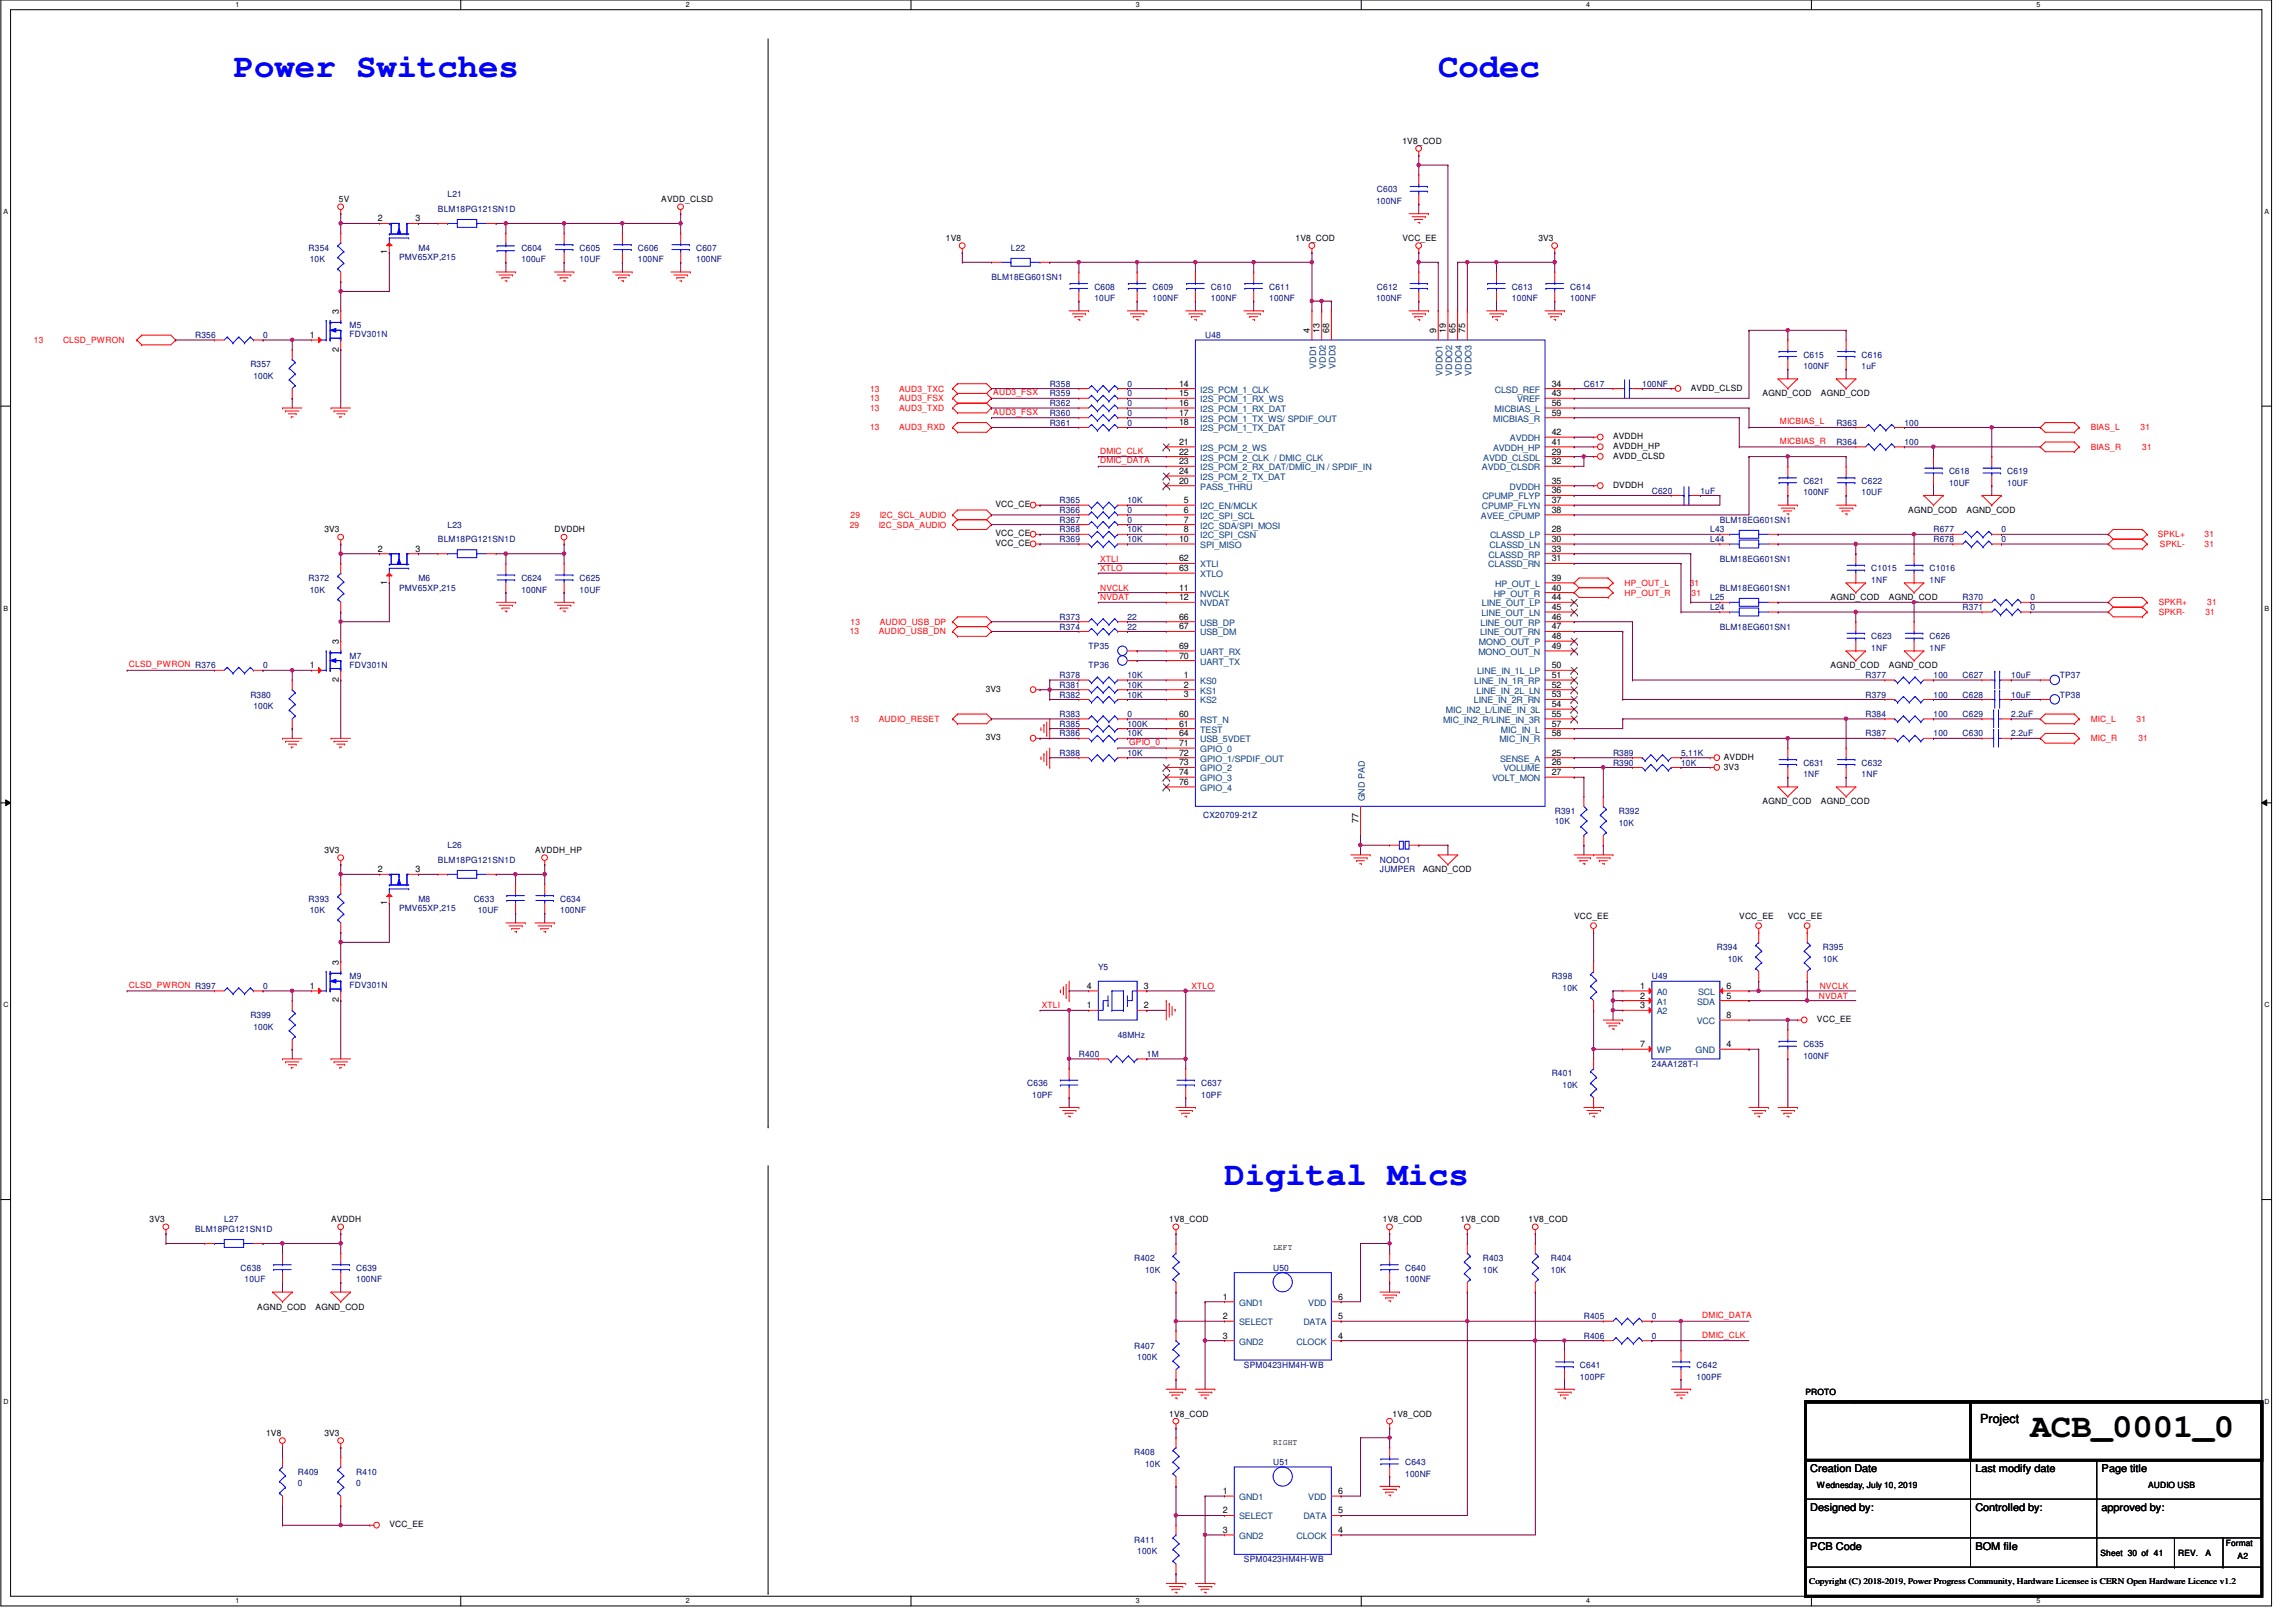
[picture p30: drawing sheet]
<svg xmlns="http://www.w3.org/2000/svg" width="420mm" height="297mm" viewBox="0 0 420 297" stroke-linecap="round" stroke-linejoin="round" font-family="sans-serif">
<defs><g id="words">
<g font-size="6.2" fill="#00f">
<text x="42.8" y="14.1">Power Switches</text>
<text x="263.3" y="14.1">Codec</text>
<text x="224.2" y="216.8">Digital Mics</text>
</g>
<text font-size="6.2" x="371.8" y="263">ACB_0001_0</text>
<text font-size="2.3" x="362.5" y="260.4">Project</text>
<g font-size="1.9">
<text x="331.4" y="269.4">Creation Date</text>
<text x="361.6" y="269.4">Last modify date</text>
<text x="384.8" y="269.4">Page title</text>
<text x="331.4" y="276.5">Designed by:</text>
<text x="361.6" y="276.5">Controlled by:</text>
<text x="384.8" y="276.5">approved by:</text>
<text x="331.4" y="283.6">PCB Code</text>
<text x="361.6" y="283.6">BOM file</text>
</g>
<g font-size="1.6">
<text x="256.7" y="26.3">1V8_COD</text>
<text x="62" y="37">5V</text>
<text x="69.2" y="40.5">2</text>
<text x="76.1" y="40.5">3</text>
<text x="121.1" y="37">AVDD_CLSD</text>
<text x="70.9" y="46.6" transform="rotate(-90 70.9 46.6)">1</text>
<text x="173.2" y="44.1">1V8</text>
<text x="237.2" y="44.1">1V8_COD</text>
<text x="256.7" y="44.1">VCC_EE</text>
<text x="281.6" y="44.1">3V3</text>
<text x="62" y="57.4" transform="rotate(-90 62 57.4)">3</text>
<text x="56.7" y="61.8">1</text>
<text x="62" y="64.3" transform="rotate(-90 62 64.3)">2</text>
<text x="239.8" y="61" transform="rotate(-90 239.8 61)">4</text>
<text x="241.6" y="61" transform="rotate(-90 241.6 61)">13</text>
<text x="243.4" y="61" transform="rotate(-90 243.4 61)">68</text>
<text x="262.9" y="61" transform="rotate(-90 262.9 61)">9</text>
<text x="264.7" y="61" transform="rotate(-90 264.7 61)">19</text>
<text x="266.5" y="61" transform="rotate(-90 266.5 61)">65</text>
<text x="268.3" y="61" transform="rotate(-90 268.3 61)">75</text>
<text x="215.8" y="70.7">14</text>
<text x="284.1" y="70.7">34</text>
<text x="309.5" y="71.5">AVDD_CLSD</text>
<text x="215.8" y="72.5">15</text>
<text x="215.8" y="74.3">16</text>
<text x="215.8" y="76.1">17</text>
<text x="215.8" y="77.9">18</text>
<text x="284.1" y="72.5">43</text>
<text x="284.1" y="74.3">56</text>
<text x="284.1" y="76.1">59</text>
<text x="322.7" y="72.6">AGND_COD</text>
<text x="333.4" y="72.6">AGND_COD</text>
<text x="215.8" y="81.4">21</text>
<text x="215.8" y="83.2">22</text>
<text x="284.1" y="79.6">42</text>
<text x="284.1" y="81.4">41</text>
<text x="284.1" y="83.2">29</text>
<text x="295.3" y="82.2">AVDDH_HP</text>
<text x="295.3" y="80.4">AVDDH</text>
<text x="295.3" y="83.9">AVDD_CLSD</text>
<text x="215.8" y="85">23</text>
<text x="215.8" y="86.7">24</text>
<text x="215.8" y="88.5">20</text>
<text x="284.1" y="85">32</text>
<text x="284.1" y="88.5">35</text>
<text x="295.3" y="89.3">DVDDH</text>
<text x="182.2" y="92.8">VCC_CE</text>
<text x="216.7" y="92.1">5</text>
<text x="216.7" y="93.9">6</text>
<text x="216.7" y="95.6">7</text>
<text x="284.1" y="90.3">36</text>
<text x="284.1" y="92.1">37</text>
<text x="284.1" y="93.9">38</text>
<text x="349.4" y="93.9">AGND_COD</text>
<text x="360" y="93.9">AGND_COD</text>
<text x="59.4" y="97.5">3V3</text>
<text x="69.2" y="101">2</text>
<text x="76.1" y="101">3</text>
<text x="101.5" y="97.5">DVDDH</text>
<text x="182.2" y="98.2">VCC_CE</text>
<text x="182.2" y="99.9">VCC_CE</text>
<text x="215.8" y="99.2">10</text>
<text x="216.7" y="97.4">8</text>
<text x="284.1" y="97.4">28</text>
<text x="284.1" y="99.2">30</text>
<text x="284.1" y="101">33</text>
<text x="70.9" y="107" transform="rotate(-90 70.9 107)">1</text>
<text x="215.8" y="102.7">62</text>
<text x="215.8" y="104.5">63</text>
<text x="284.1" y="102.7">31</text>
<text x="284.1" y="106.3">39</text>
<text x="215.8" y="108.1">11</text>
<text x="215.8" y="109.9">12</text>
<text x="215.8" y="113.4">66</text>
<text x="284.1" y="108.1">40</text>
<text x="284.1" y="109.9">44</text>
<text x="284.1" y="111.6">45</text>
<text x="284.1" y="113.4">46</text>
<text x="335.1" y="109.9">AGND_COD</text>
<text x="345.8" y="109.9">AGND_COD</text>
<text x="62" y="117.9" transform="rotate(-90 62 117.9)">3</text>
<text x="215.8" y="115.2">67</text>
<text x="215.8" y="118.7">69</text>
<text x="284.1" y="115.2">47</text>
<text x="284.1" y="117">48</text>
<text x="284.1" y="118.7">49</text>
<text x="56.7" y="122.3">1</text>
<text x="62" y="124.8" transform="rotate(-90 62 124.8)">2</text>
<text x="215.8" y="120.5">70</text>
<text x="216.7" y="124.1">1</text>
<text x="216.7" y="125.9">2</text>
<text x="284.1" y="122.3">50</text>
<text x="284.1" y="124.1">51</text>
<text x="284.1" y="125.9">52</text>
<text x="335.1" y="122.3">AGND_COD</text>
<text x="345.8" y="122.3">AGND_COD</text>
<text x="180.5" y="126.6">3V3</text>
<text x="215.8" y="131.2">60</text>
<text x="216.7" y="127.6">3</text>
<text x="284.1" y="127.6">53</text>
<text x="284.1" y="129.4">54</text>
<text x="284.1" y="131.2">55</text>
<text x="180.5" y="135.5">3V3</text>
<text x="215.8" y="133">61</text>
<text x="215.8" y="134.7">64</text>
<text x="215.8" y="136.5">71</text>
<text x="284.1" y="133">57</text>
<text x="284.1" y="134.7">58</text>
<text x="215.8" y="138.3">72</text>
<text x="215.8" y="140.1">73</text>
<text x="215.8" y="141.9">74</text>
<text x="215.8" y="143.6">76</text>
<text x="284.1" y="138.3">25</text>
<text x="284.1" y="140.1">26</text>
<text x="284.1" y="141.9">27</text>
<text x="315.6" y="139.1">AVDDH</text>
<text x="315.6" y="140.8">3V3</text>
<text x="322.7" y="147.2">AGND_COD</text>
<text x="333.4" y="147.2">AGND_COD</text>
<text x="248.7" y="150.6" transform="rotate(-90 248.7 150.6)">77</text>
<text x="59.4" y="156.1">3V3</text>
<text x="69.2" y="159.6">2</text>
<text x="76.1" y="159.6">3</text>
<text x="97.9" y="156.1">AVDDH_HP</text>
<text x="260.5" y="159.7">AGND_COD</text>
<text x="70.9" y="165.7" transform="rotate(-90 70.9 165.7)">1</text>
<text x="288.2" y="168.2">VCC_EE</text>
<text x="318.4" y="168.2">VCC_EE</text>
<text x="327.3" y="168.2">VCC_EE</text>
<text x="62" y="176.6" transform="rotate(-90 62 176.6)">3</text>
<text x="56.7" y="181">1</text>
<text x="62" y="183.5" transform="rotate(-90 62 183.5)">2</text>
<text x="199" y="184.5">1</text>
<text x="199" y="181">4</text>
<text x="209.4" y="181">3</text>
<text x="209.4" y="184.5">2</text>
<text x="300.3" y="181">1</text>
<text x="300.3" y="182.8">2</text>
<text x="300.3" y="184.5">3</text>
<text x="316.1" y="181">6</text>
<text x="316.1" y="182.8">5</text>
<text x="300.3" y="191.6">7</text>
<text x="316.1" y="186.3">8</text>
<text x="316.1" y="191.6">4</text>
<text x="332.6" y="187.1">VCC_EE</text>
<text x="27.4" y="223.7">3V3</text>
<text x="60.6" y="223.7">AVDDH</text>
<text x="214.1" y="223.7">1V8_COD</text>
<text x="253.2" y="223.7">1V8_COD</text>
<text x="267.4" y="223.7">1V8_COD</text>
<text x="279.9" y="223.7">1V8_COD</text>
<text x="233.1" y="228.8">LEFT</text>
<text x="47.1" y="239.7">AGND_COD</text>
<text x="57.8" y="239.7">AGND_COD</text>
<text x="223.8" y="237.9">1</text>
<text x="245" y="237.9">6</text>
<text x="223.8" y="241.4">2</text>
<text x="223.8" y="245">3</text>
<text x="245" y="245">4</text>
<text x="245" y="241.4">5</text>
<text x="330.5" y="255.4">PROTO</text>
<text x="48.7" y="262.8">1V8</text>
<text x="59.4" y="262.8">3V3</text>
<text x="214.1" y="259.2">1V8_COD</text>
<text x="255" y="259.2">1V8_COD</text>
<text x="233.1" y="264.4">RIGHT</text>
<text x="223.8" y="273.4">1</text>
<text x="245" y="273.4">6</text>
<text x="332.6" y="272.2">Wednesday, July 10, 2019</text>
<text x="393.3" y="272.4">AUDIO USB</text>
<text x="71.3" y="279.5">VCC_EE</text>
<text x="223.8" y="277">2</text>
<text x="223.8" y="280.5">3</text>
<text x="245" y="280.5">4</text>
<text x="245" y="277">5</text>
<text x="384.5" y="284.7">Sheet 30 of 41</text>
<text x="398.8" y="284.7">REV.</text>
<text x="403.8" y="284.7">A</text>
<text x="407.5" y="282.9">Format</text>
<text x="409.6" y="285.4">A2</text>
<text x="331.2" y="290">Copyright (C) 2018-2019, Power Progress Community, Hardware Licensee is CERN Open Hardware Licence v1.2</text>
</g>
<g font-size="1.6" fill="#00007f">
<text x="252.1" y="35.2">C603</text>
<text x="80.2" y="38.8">BLM18PG121SN1D</text>
<text x="81.9" y="36.1">L21</text>
<text x="251.9" y="37.3">100NF</text>
<text x="56.5" y="45.9">R354</text>
<text x="73.1" y="47.7">PMV65XP,215</text>
<text x="76.6" y="45.9">M4</text>
<text x="95.5" y="45.9">C604</text>
<text x="106.1" y="45.9">C605</text>
<text x="116.8" y="45.9">C606</text>
<text x="127.5" y="45.9">C607</text>
<text x="185.1" y="45.9">L22</text>
<text x="56.7" y="48">10K</text>
<text x="95.5" y="48">100uF</text>
<text x="106.1" y="48">10UF</text>
<text x="116.8" y="48">100NF</text>
<text x="127.5" y="48">100NF</text>
<text x="181.5" y="51.2">BLM18EG601SN1</text>
<text x="200.4" y="53">C608</text>
<text x="211" y="53">C609</text>
<text x="221.7" y="53">C610</text>
<text x="232.4" y="53">C611</text>
<text x="252.1" y="53">C612</text>
<text x="276.8" y="53">C613</text>
<text x="287.5" y="53">C614</text>
<text x="200.4" y="55.1">10UF</text>
<text x="211" y="55.1">100NF</text>
<text x="221.7" y="55.1">100NF</text>
<text x="232.4" y="55.1">100NF</text>
<text x="251.9" y="55.1">100NF</text>
<text x="276.8" y="55.1">100NF</text>
<text x="287.5" y="55.1">100NF</text>
<text x="35.7" y="61.9">R356</text>
<text x="48.2" y="61.9">0</text>
<text x="64" y="60.1">M5</text>
<text x="64" y="61.7">FDV301N</text>
<text x="220.6" y="61.9">U48</text>
<text x="330.1" y="65.4">C615</text>
<text x="340.8" y="65.4">C616</text>
<text x="45.8" y="67.2">R357</text>
<text x="46.4" y="69.3">100K</text>
<text x="192.2" y="70.8">R358</text>
<text x="206.4" y="70.8">0</text>
<text x="290" y="70.8">C617</text>
<text x="300.6" y="70.8">100NF</text>
<text x="330.1" y="67.6">100NF</text>
<text x="340.8" y="67.6">1uF</text>
<text x="192.2" y="72.6">R359</text>
<text x="192.2" y="76.1">R360</text>
<text x="192.2" y="77.9">R361</text>
<text x="192.2" y="74.3">R362</text>
<text x="206.4" y="72.6">0</text>
<text x="206.4" y="76.1">0</text>
<text x="206.4" y="77.9">0</text>
<text x="206.4" y="74.3">0</text>
<text x="336.2" y="77.9">R363</text>
<text x="348.6" y="77.9">100</text>
<text x="336.2" y="81.4">R364</text>
<text x="348.6" y="81.4">100</text>
<text x="330.1" y="88.6">C621</text>
<text x="340.8" y="88.6">C622</text>
<text x="356.8" y="86.8">C618</text>
<text x="356.8" y="88.9">10UF</text>
<text x="367.5" y="86.8">C619</text>
<text x="367.5" y="88.9">10UF</text>
<text x="194" y="92.1">R365</text>
<text x="194" y="93.9">R366</text>
<text x="194" y="95.7">R367</text>
<text x="206.4" y="92.1">10K</text>
<text x="206.4" y="93.9">0</text>
<text x="206.4" y="95.7">0</text>
<text x="302.4" y="90.3">C620</text>
<text x="311.3" y="90.3">1uF</text>
<text x="314.9" y="95.7">BLM18EG601SN1</text>
<text x="330.1" y="90.7">100NF</text>
<text x="340.8" y="90.7">10UF</text>
<text x="80.2" y="99.2">BLM18PG121SN1D</text>
<text x="81.9" y="96.6">L23</text>
<text x="194" y="97.5">R368</text>
<text x="194" y="99.2">R369</text>
<text x="206.4" y="97.5">10K</text>
<text x="206.4" y="99.2">10K</text>
<text x="313.1" y="99.2">L44</text>
<text x="313.1" y="97.5">L43</text>
<text x="354" y="97.5">R677</text>
<text x="354" y="99.2">R678</text>
<text x="366.4" y="97.5">0</text>
<text x="366.4" y="99.2">0</text>
<text x="56.5" y="106.3">R372</text>
<text x="76.6" y="106.3">M6</text>
<text x="95.5" y="106.3">C624</text>
<text x="106.1" y="106.3">C625</text>
<text x="314.9" y="102.8">BLM18EG601SN1</text>
<text x="342.6" y="104.6">C1015</text>
<text x="342.6" y="106.7">1NF</text>
<text x="353.3" y="104.6">C1016</text>
<text x="353.3" y="106.7">1NF</text>
<text x="56.7" y="108.5">10K</text>
<text x="73.1" y="108.1">PMV65XP,215</text>
<text x="95.5" y="108.5">100NF</text>
<text x="106.1" y="108.5">10UF</text>
<text x="194" y="113.5">R373</text>
<text x="206.4" y="113.5">22</text>
<text x="313.1" y="111.7">L24</text>
<text x="313.1" y="109.9">L25</text>
<text x="314.9" y="108.1">BLM18EG601SN1</text>
<text x="359.3" y="111.7">R371</text>
<text x="359.3" y="109.9">R370</text>
<text x="371.8" y="111.7">0</text>
<text x="371.8" y="109.9">0</text>
<text x="194" y="115.2">R374</text>
<text x="199.3" y="118.8">TP35</text>
<text x="206.4" y="115.2">22</text>
<text x="314.9" y="115.2">BLM18EG601SN1</text>
<text x="342.6" y="117">C623</text>
<text x="342.6" y="119.1">1NF</text>
<text x="353.3" y="117">C626</text>
<text x="353.3" y="119.1">1NF</text>
<text x="48.2" y="122.3">0</text>
<text x="64" y="120.6">M7</text>
<text x="64" y="122.2">FDV301N</text>
<text x="194" y="124.1">R378</text>
<text x="194" y="125.9">R381</text>
<text x="199.3" y="122.3">TP36</text>
<text x="206.4" y="124.1">10K</text>
<text x="206.4" y="125.9">10K</text>
<text x="341.5" y="124.1">R377</text>
<text x="354" y="124.1">100</text>
<text x="359.3" y="124.1">C627</text>
<text x="368.2" y="124.1">10uF</text>
<text x="377.1" y="124.1">TP37</text>
<text x="45.8" y="127.7">R380</text>
<text x="46.4" y="129.8">100K</text>
<text x="194" y="131.2">R383</text>
<text x="194" y="127.7">R382</text>
<text x="206.4" y="131.2">0</text>
<text x="206.4" y="127.7">10K</text>
<text x="341.5" y="131.2">R384</text>
<text x="341.5" y="127.7">R379</text>
<text x="354" y="131.2">100</text>
<text x="354" y="127.7">100</text>
<text x="359.3" y="127.7">C628</text>
<text x="359.3" y="131.2">C629</text>
<text x="368.2" y="127.7">10uF</text>
<text x="368.2" y="131.2">2.2uF</text>
<text x="377.1" y="127.7">TP38</text>
<text x="194" y="134.8">R386</text>
<text x="194" y="133">R385</text>
<text x="206.4" y="134.8">10K</text>
<text x="206.4" y="133">100K</text>
<text x="341.5" y="134.8">R387</text>
<text x="354" y="134.8">100</text>
<text x="359.3" y="134.8">C630</text>
<text x="368.2" y="134.8">2.2uF</text>
<text x="194" y="138.3">R388</text>
<text x="206.4" y="138.3">10K</text>
<text x="295.3" y="138.3">R389</text>
<text x="295.3" y="140.1">R390</text>
<text x="307.8" y="138.3">5,11K</text>
<text x="307.8" y="140.1">10K</text>
<text x="330.1" y="140.1">C631</text>
<text x="330.1" y="142.2">1NF</text>
<text x="340.8" y="140.1">C632</text>
<text x="340.8" y="142.2">1NF</text>
<text x="220.3" y="149.7">CX20709-21Z</text>
<text x="284.6" y="149">R391</text>
<text x="296.4" y="149">R392</text>
<text x="81.9" y="155.2">L26</text>
<text x="284.6" y="150.8">10K</text>
<text x="296.4" y="151.1">10K</text>
<text x="80.2" y="157.9">BLM18PG121SN1D</text>
<text x="252.6" y="157.9">NODO1</text>
<text x="252.6" y="159.7">JUMPER</text>
<text x="56.5" y="165">R393</text>
<text x="56.7" y="167.1">10K</text>
<text x="73.1" y="166.8">PMV65XP,215</text>
<text x="76.6" y="165">M8</text>
<text x="86.7" y="165">C633</text>
<text x="87.4" y="167.1">10UF</text>
<text x="102.6" y="165">C634</text>
<text x="102.6" y="167.1">100NF</text>
<text x="314.3" y="173.9">R394</text>
<text x="333.7" y="173.9">R395</text>
<text x="64" y="179.2">M9</text>
<text x="201.1" y="177.5">Y5</text>
<text x="284.1" y="179.2">R398</text>
<text x="302.4" y="179.2">U49</text>
<text x="316.3" y="176">10K</text>
<text x="333.7" y="176">10K</text>
<text x="48.2" y="181">0</text>
<text x="64" y="180.8">FDV301N</text>
<text x="286.1" y="181.4">10K</text>
<text x="45.8" y="186.4">R399</text>
<text x="46.4" y="188.5">100K</text>
<text x="204.6" y="189.9">48MHz</text>
<text x="330.1" y="191.7">C635</text>
<text x="197.5" y="193.5">R400</text>
<text x="210" y="193.5">1M</text>
<text x="284.1" y="197">R401</text>
<text x="302.4" y="195.2">24AA128T-I</text>
<text x="330.1" y="193.8">100NF</text>
<text x="188.1" y="198.8">C636</text>
<text x="189" y="200.9">10PF</text>
<text x="219.9" y="198.8">C637</text>
<text x="219.9" y="200.9">10PF</text>
<text x="286.1" y="199.1">10K</text>
<text x="35.7" y="225.5">BLM18PG121SN1D</text>
<text x="41.1" y="223.7">L27</text>
<text x="44.1" y="232.6">C638</text>
<text x="65.2" y="232.6">C639</text>
<text x="207.6" y="230.8">R402</text>
<text x="209.6" y="232.9">10K</text>
<text x="233.1" y="232.6">U50</text>
<text x="257.2" y="232.6">C640</text>
<text x="271.5" y="230.8">R403</text>
<text x="271.5" y="232.9">10K</text>
<text x="283.9" y="230.8">R404</text>
<text x="283.9" y="232.9">10K</text>
<text x="44.8" y="234.7">10UF</text>
<text x="65.2" y="234.7">100NF</text>
<text x="257.2" y="234.7">100NF</text>
<text x="290" y="241.5">R405</text>
<text x="290" y="245">R406</text>
<text x="302.4" y="241.5">0</text>
<text x="302.4" y="245">0</text>
<text x="207.6" y="246.8">R407</text>
<text x="208.2" y="248.9">100K</text>
<text x="227.7" y="250.4">SPM0423HM4H-WB</text>
<text x="289.3" y="250.4">C641</text>
<text x="310.6" y="250.4">C642</text>
<text x="289.3" y="252.5">100PF</text>
<text x="310.6" y="252.5">100PF</text>
<text x="54.6" y="269.9">R409</text>
<text x="65.2" y="269.9">R410</text>
<text x="207.6" y="266.4">R408</text>
<text x="209.6" y="268.5">10K</text>
<text x="233.1" y="268.1">U51</text>
<text x="257.2" y="268.1">C643</text>
<text x="54.6" y="272">0</text>
<text x="65.2" y="272">0</text>
<text x="257.2" y="270.3">100NF</text>
<text x="207.6" y="282.4">R411</text>
<text x="208.2" y="284.5">100K</text>
<text x="227.7" y="285.9">SPM0423HM4H-WB</text>
</g>
<g font-size="1.6" fill="#f00">
<text x="6.2" y="62.8">13</text>
<text x="11.5" y="62.8">CLSD_PWRON</text>
<text x="159.3" y="71.7">13</text>
<text x="164.6" y="71.7">AUD3_TXC</text>
<text x="159.3" y="75.2">13</text>
<text x="159.3" y="73.4">13</text>
<text x="164.6" y="75.2">AUD3_TXD</text>
<text x="164.6" y="73.4">AUD3_FSX</text>
<text x="181.9" y="75.9">AUD3_FSX</text>
<text x="181.9" y="72.3">AUD3_FSX</text>
<text x="325.9" y="77.7">MICBIAS_L</text>
<text x="159.3" y="78.8">13</text>
<text x="164.6" y="78.8">AUD3_RXD</text>
<text x="201.4" y="83">DMIC_CLK</text>
<text x="325.9" y="81.2">MICBIAS_R</text>
<text x="382.8" y="78.8">BIAS_L</text>
<text x="382.8" y="82.3">BIAS_R</text>
<text x="391.9" y="78.8">31</text>
<text x="392.2" y="82.3">31</text>
<text x="201.4" y="84.8">DMIC_DATA</text>
<text x="155.7" y="94.8">29</text>
<text x="161.1" y="94.8">I2C_SCL_AUDIO</text>
<text x="155.6" y="96.6">29</text>
<text x="160.9" y="96.6">I2C_SDA_AUDIO</text>
<text x="395" y="98.3">SPKL+</text>
<text x="395.4" y="100.1">SPKL-</text>
<text x="403.6" y="98.3">31</text>
<text x="403.6" y="100.1">31</text>
<text x="201.4" y="102.8">XTLI</text>
<text x="201.4" y="104.6">XTLO</text>
<text x="297.4" y="107.2">HP_OUT_L</text>
<text x="309.4" y="107.2">31</text>
<text x="201.4" y="108.1">NVCLK</text>
<text x="201.4" y="109.9">NVDAT</text>
<text x="297.4" y="109">HP_OUT_R</text>
<text x="309.7" y="109">31</text>
<text x="395.2" y="110.8">SPKR+</text>
<text x="395.2" y="112.6">SPKR-</text>
<text x="403.8" y="112.6">31</text>
<text x="404.1" y="110.8">31</text>
<text x="155.6" y="116.1">13</text>
<text x="155.7" y="114.3">13</text>
<text x="160.9" y="116.1">AUDIO_USB_DN</text>
<text x="161.1" y="114.3">AUDIO_USB_DP</text>
<text x="23.6" y="122.1">CLSD_PWRON R376</text>
<text x="155.6" y="132.1">13</text>
<text x="160.9" y="132.1">AUDIO_RESET</text>
<text x="206.7" y="136.4">GPIO_0</text>
<text x="382.8" y="132.1">MIC_L</text>
<text x="382.8" y="135.7">MIC_R</text>
<text x="391.1" y="132.1">31</text>
<text x="391.5" y="135.7">31</text>
<text x="23.6" y="180.8">CLSD_PWRON R397</text>
<text x="190.7" y="184.6">XTLI</text>
<text x="218.1" y="181">XTLO</text>
<text x="333" y="182.8">NVDAT</text>
<text x="333.2" y="181">NVCLK</text>
<text x="311.6" y="244.8">DMIC_CLK</text>
<text x="311.6" y="241.3">DMIC_DATA</text>
</g>
<g font-size="1.6" fill="#00407f">
<text x="219.7" y="71.8">I2S_PCM_1_CLK</text>
<text x="240.9" y="67.5" transform="rotate(-90 240.9 67.5)">VDD1</text>
<text x="242.7" y="67.5" transform="rotate(-90 242.7 67.5)">VDD2</text>
<text x="244.5" y="67.5" transform="rotate(-90 244.5 67.5)">VDD3</text>
<text x="264.1" y="68.7" transform="rotate(-90 264.1 68.7)">VDDO1</text>
<text x="265.8" y="68.7" transform="rotate(-90 265.8 68.7)">VDDO2</text>
<text x="267.6" y="68.7" transform="rotate(-90 267.6 68.7)">VDDO4</text>
<text x="269.4" y="68.7" transform="rotate(-90 269.4 68.7)">VDDO3</text>
<text x="273.7" y="71.8">CLSD_REF</text>
<text x="219.7" y="73.6">I2S_PCM_1_RX_WS</text>
<text x="219.7" y="75.4">I2S_PCM_1_RX_DAT</text>
<text x="219.7" y="77.2">I2S_PCM_1_TX_WS/ SPDIF_OUT</text>
<text x="273.4" y="77.2">MICBIAS_R</text>
<text x="273.6" y="75.4">MICBIAS_L</text>
<text x="277.7" y="73.6">VREF</text>
<text x="219.7" y="79">I2S_PCM_1_TX_DAT</text>
<text x="219.7" y="82.5">I2S_PCM_2_WS</text>
<text x="273.3" y="82.5">AVDDH_HP</text>
<text x="276.4" y="80.7">AVDDH</text>
<text x="219.7" y="84.3">I2S_PCM_2_CLK / DMIC_CLK</text>
<text x="219.7" y="86.1">I2S_PCM_2_RX_DAT/DMIC_IN / SPDIF_IN</text>
<text x="219.7" y="87.8">I2S_PCM_2_TX_DAT</text>
<text x="219.7" y="89.6">PASS_THRU</text>
<text x="271.3" y="86.1">AVDD_CLSDR</text>
<text x="271.6" y="84.3">AVDD_CLSDL</text>
<text x="276.3" y="89.6">DVDDH</text>
<text x="219.7" y="93.2">I2C_EN/MCLK</text>
<text x="219.7" y="95">I2C_SPI_SCL</text>
<text x="271.1" y="95">AVEE_CPUMP</text>
<text x="271.3" y="93.2">CPUMP_FLYN</text>
<text x="271.4" y="91.4">CPUMP_FLYP</text>
<text x="219.7" y="96.7">I2C_SDA/SPI_MOSI</text>
<text x="219.7" y="98.5">I2C_SPI_CSN</text>
<text x="219.7" y="100.3">SPI_MISO</text>
<text x="272.7" y="100.3">CLASSD_LN</text>
<text x="272.8" y="98.5">CLASSD_LP</text>
<text x="219.7" y="103.8">XTLI</text>
<text x="219.7" y="105.6">XTLO</text>
<text x="272.4" y="103.8">CLASSD_RN</text>
<text x="272.5" y="102.1">CLASSD_RP</text>
<text x="273.7" y="107.4">HP_OUT_L</text>
<text x="219.7" y="109.2">NVCLK</text>
<text x="219.7" y="111">NVDAT</text>
<text x="271.2" y="112.7">LINE_OUT_LN</text>
<text x="271.3" y="111">LINE_OUT_LP</text>
<text x="273.5" y="109.2">HP_OUT_R</text>
<text x="219.7" y="114.5">USB_DP</text>
<text x="219.7" y="116.3">USB_DM</text>
<text x="219.7" y="119.8">UART_RX</text>
<text x="270.7" y="119.8">MONO_OUT_N</text>
<text x="270.8" y="118.1">MONO_OUT_P</text>
<text x="271" y="116.3">LINE_OUT_RN</text>
<text x="271" y="114.5">LINE_OUT_RP</text>
<text x="219.7" y="121.6">UART_TX</text>
<text x="219.7" y="125.2">KS0</text>
<text x="269.9" y="125.2">LINE_IN_1R_RP</text>
<text x="270.4" y="123.4">LINE_IN_1L_LP</text>
<text x="219.7" y="127">KS1</text>
<text x="219.7" y="128.7">KS2</text>
<text x="264.7" y="130.5">MIC_IN2_L/LINE_IN_3L</text>
<text x="269.8" y="128.7">LINE_IN_2R_RN</text>
<text x="270.3" y="127">LINE_IN_2L_LN</text>
<text x="219.7" y="132.3">RST_N</text>
<text x="219.7" y="134.1">TEST</text>
<text x="219.7" y="135.8">USB_5VDET</text>
<text x="219.7" y="137.6">GPIO_0</text>
<text x="264.2" y="132.3">MIC_IN2_R/LINE_IN_3R</text>
<text x="274.5" y="135.8">MIC_IN_R</text>
<text x="274.8" y="134.1">MIC_IN_L</text>
<text x="219.7" y="139.4">GPIO_1/SPDIF_OUT</text>
<text x="219.7" y="141.2">GPIO_2</text>
<text x="219.7" y="143">GPIO_3</text>
<text x="273.2" y="143">VOLT_MON</text>
<text x="274.6" y="139.4">SENSE_A</text>
<text x="275.2" y="141.2">VOLUME</text>
<text x="219.7" y="144.7">GPIO_4</text>
<text x="249.8" y="146.7" transform="rotate(-90 249.8 146.7)">GND PAD</text>
<text x="303.3" y="182.1">A0</text>
<text x="303.3" y="183.9">A1</text>
<text x="303.3" y="185.6">A2</text>
<text x="310.7" y="183.9">SDA</text>
<text x="310.9" y="182.1">SCL</text>
<text x="310.6" y="187.4">VCC</text>
<text x="303.3" y="192.7">WP</text>
<text x="310.4" y="192.7">GND</text>
<text x="226.9" y="239">GND1</text>
<text x="239.5" y="239">VDD</text>
<text x="226.9" y="242.5">SELECT</text>
<text x="238.6" y="242.5">DATA</text>
<text x="226.9" y="246.1">GND2</text>
<text x="237.4" y="246.1">CLOCK</text>
<text x="226.9" y="274.5">GND1</text>
<text x="239.5" y="274.5">VDD</text>
<text x="226.9" y="278.1">SELECT</text>
<text x="226.9" y="281.6">GND2</text>
<text x="237.4" y="281.6">CLOCK</text>
<text x="238.6" y="278.1">DATA</text>
</g>
<g font-size="1.3">
<text x="43.1" y="1.3">1</text>
<text x="125.5" y="1.3">2</text>
<text x="208" y="1.3">3</text>
<text x="290.4" y="1.3">4</text>
<text x="372.8" y="1.3">5</text>
<text x=".6" y="39.2">A</text>
<text x="414.6" y="39.2">A</text>
<text x=".6" y="111.8">B</text>
<text x="414.6" y="111.8">B</text>
<text x=".6" y="184.4">C</text>
<text x="414.6" y="184.4">C</text>
<text x=".6" y="257">D</text>
<text x="414.6" y="257">D</text>
<text x="43.1" y="293.5">1</text>
<text x="125.5" y="293.5">2</text>
<text x="208" y="293.5">3</text>
<text x="290.4" y="293.5">4</text>
<text x="372.8" y="293.5">5</text>
</g>
</g></defs>
<path d="M.2 0h415.7v293.9h-415.7zM1.9 1.8h412.2v290.3h-412.2z" fill="none" stroke="#000" stroke-width=".18"/>
<g fill="#fff">
<path d="M43.1 .2h.7v1.4h-.7z"/>
<path d="M43.1 292.3h.7v1.4h-.7z"/>
</g>
<path d="M84.4 0v1.8M84.4 292.1v1.8" fill="none" stroke="#000" stroke-width=".18"/>
<g fill="#fff">
<path d="M125.5 .2h.7v1.4h-.7z"/>
<path d="M125.5 292.3h.7v1.4h-.7z"/>
</g>
<path d="M166.8 0v1.8M166.8 292.1v1.8" fill="none" stroke="#000" stroke-width=".18"/>
<g fill="#fff">
<path d="M208 .2h.6v1.4h-.6z"/>
<path d="M208 292.3h.6v1.4h-.6z"/>
</g>
<path d="M249.2 0v1.8M249.2 292.1v1.8" fill="none" stroke="#000" stroke-width=".18"/>
<g fill="#fff">
<path d="M290.4 .2h.7v1.4h-.7z"/>
<path d="M290.4 292.3h.7v1.4h-.7z"/>
</g>
<path d="M331.6 0v1.8M331.6 292.1v1.8" fill="none" stroke="#000" stroke-width=".18"/>
<g fill="#fff">
<path d="M372.8 .2h.7v1.4h-.7z"/>
<path d="M372.8 292.3h.7v1.4h-.7z"/>
<path d="M.6 38.1h.8v1.4h-.8z"/>
<path d="M414.6 38.1h.8v1.4h-.8z"/>
<path d="M.6 110.6h.8v1.4h-.8z"/>
<path d="M414.6 110.6h.8v1.4h-.8z"/>
</g>
<path d="M.2 74.3h1.7M414.1 74.3h1.8" fill="none" stroke="#000" stroke-width=".18"/>
<g fill="#fff">
<path d="M.6 183.2h.9v1.4h-.9z"/>
<path d="M414.6 183.2h.8v1.4h-.8z"/>
</g>
<path d="M.2 146.9h1.7M1 146.4l.9 .5-.9 .5zM414.1 146.9l.9-.5v1zM414.1 146.9h1.8" fill="none" stroke="#000" stroke-width=".18"/>
<path d="M1 146.4l.9 .5-.9 .5zM414.1 146.9l.9-.5v1z" fill="#000"/>
<g fill="#fff">
<path d="M.6 255.8h.9v1.4h-.9z"/>
<path d="M414.6 255.8h.8v1.4h-.8z"/>
</g>
<g fill="none" stroke="#000" stroke-width=".18">
<path d="M140.6 7.1v199.1M.2 219.5h1.7M140.6 206.2h.1M140.6 213.4v78.2M414.1 219.5h1.8M330.5 256.6h8.9M339.4 256.6h.1M330.5 274.4h83.6M360.8 274.4h.1M360.8 267.3v14.2M383.9 274.4h.1M383.9 267.3v14.2"/>
<path d="M414.1 274.4h.1M140.6 291.6h.1M330.5 281.5h83.6M360.8 281.5h.1M360.8 281.5v5.3h-30.3M383.9 281.5h.1M383.9 281.5v5.3h-23.1M383.9 286.8h30.2M398.1 286.8h.1M398.1 281.5v5.3M407 286.8h.1M407 281.5v5.3"/>
<path d="M414.1 281.5h.1M414.1 286.8h.1"/>
</g>
<g fill="none" stroke="#f00" stroke-width=".18">
<path d="M62.4 39.1h.1M62.4 38.4v.7M124.6 39.1h.1M124.6 38.4v.7M258 39.1h3.5M258.5 39.7h2.5M259.7 28.4h.1M259.7 32h.1M259.7 37.3h.1M259.7 27.7v.7M259.7 32v1.8M259.7 35.6v1.7"/>
<path d="M261 39.7h.1M261.5 39.1h.1M80.2 40.9h.1M80.2 40.9h1.7M89.1 40.9h1.7M90.8 40.9h.1M90.8 49.8h3.6M91.4 50.3h2.4M91.9 50.8h.1M91.9 50.8h1.4M92.4 51.4h.4M92.8 51.4h.1"/>
<path d="M93.8 50.3h.1M94.4 49.8h.1M101.5 49.8h3.6M102.1 50.3h2.4M102.6 50.8h.1M102.6 50.8h1.4M103.1 51.4h.4M103.5 51.4h.1M104.5 50.3h.1M105.1 49.8h.1M112.2 49.8h3.5M112.7 50.3h2.5"/>
<path d="M113.2 50.8h.1M113.2 50.8h1.5M113.8 51.4h.3M114.1 51.4h.1M115.2 50.3h.1M115.7 49.8h.1M122.8 49.8h3.6M123.4 50.3h2.4M123.9 50.8h.1M123.9 50.8h1.4M124.4 51.4h.4M124.8 51.4h.1"/>
<path d="M125.8 50.3h.1M126.4 49.8h.1M176.2 46.2h.1M176.2 45.5v.7M195.7 56.9h3.6M196.3 57.4h2.4M196.8 58h.1M196.8 58h1.4M197.3 58.5h.4M197.5 49.8h.1M197.5 55.1h.1M197.5 49.8v1.8"/>
<path d="M197.5 53.3v1.8M197.7 58.5h.1M198.7 57.4h.1M199.3 56.9h.1M206.4 56.9h3.6M207 57.4h2.4M207.5 58h.1M207.5 58h1.4M208 58.5h.4M208.4 58.5h.1M209.4 57.4h.1M210 56.9h.1"/>
<path d="M217.1 56.9h3.5M217.6 57.4h2.5M218.1 58h.1M218.1 58h1.5M218.7 58.5h.3M219 58.5h.1M220.1 57.4h.1M220.6 56.9h.1M227.7 56.9h3.6M228.3 57.4h2.4M228.8 58h.1M228.8 58h1.4"/>
<path d="M229.4 58.5h.3M229.7 58.5h.1M230.7 57.4h.1M231.3 56.9h.1M240.2 46.2h.1M240.2 45.5v.7M258 56.9h3.5M258.5 57.4h2.5M259 58h.1M259 40.2h.1M259 58h1.5M259 40.2h1.5"/>
<path d="M259.6 58.5h.3M259.6 40.7h.3M259.7 46.2h.1M259.7 45.5v.7M259.9 58.5h.1M259.9 40.7h.1M261 57.4h.1M261.5 56.9h.1M272.2 56.9h3.5M272.7 57.4h2.5M273.3 58h.1M273.3 58h1.4"/>
<path d="M273.8 58.5h.3M274.1 58.5h.1M275.2 57.4h.1M275.7 56.9h.1M282.9 56.9h3.5M283.4 57.4h2.5M283.9 58h.1M283.9 58h1.5M284.5 58.5h.3M284.6 46.2h.1M284.6 45.5v.7M284.8 58.5h.1"/>
<path d="M285.9 57.4h.1M286.4 56.9h.1M25 62.2h.1M25 62.2l.9 .9M25.9 61.3h.1M25.9 63.1h.1M25.9 61.3l-.9 .9M25.9 61.3h5.4l.9 .9M32.2 62.2h.1M32.2 62.2l-.9 .9h-5.4M51.7 74.7h.1M51.7 74.7h3.6"/>
<path d="M52.3 75.2h.1M52.3 75.2h2.4M52.8 75.7h1.4M53.3 76.3h.1M53.3 76.3h.4M54.2 75.7h.1M60.6 74.7h.1M60.6 74.7h3.6M61.2 75.2h.1M61.2 75.2h2.4M61.7 75.7h1.4M62.2 76.3h.1"/>
<path d="M62.2 76.3h.4M63.1 75.7h.1M174.4 74.7h.1M174.4 71.1h.1M174.4 78.2h.1M174.4 72.9h.1M174.4 74.7l.9 .9M174.4 71.1l.9 .9M174.4 78.2l.9 .9M174.4 72.9l.9 .9M175.3 73.8h.1M175.3 75.6h.1"/>
<path d="M175.3 70.2h.1M175.3 72h.1M175.3 77.3h.1M175.3 79.1h.1M175.3 73.8l-.9 .9M175.3 73.8h5.3M175.3 70.2l-.9 .9M175.3 77.3h5.3l.9 .9M175.3 77.3l-.9 .9M175.3 70.2h5.3l.9 .9M175.3 72h5.3M175.3 72l-.9 .9"/>
<path d="M180.6 73.8l.9 .9M180.6 72l.9 .9M181.5 74.7h.1M181.5 71.1h.1M181.5 78.2h.1M181.5 72.9h.1M181.5 74.7l-.9 .9h-5.3M181.5 71.1l-.9 .9M181.5 78.2l-.9 .9h-5.3M181.5 72.9l-.9 .9M197.5 72.9h.1M197.5 71.1h.1"/>
<path d="M197.5 76.5h.1M197.5 71.1h1.8M197.5 72.9h1.8M197.5 76.5h1.8M204.6 71.1h1.8M204.6 72.9h1.8M204.6 76.5h1.8M206.4 72.9h.1M206.4 71.1h.1M206.4 76.5h.1M306 71.1h.1M306 71.1h.7"/>
<path d="M325.5 69.3h.1M325.5 69.3h3.6M325.5 69.3l1.8 1.8M327.3 71.1h.1M329.1 69.3h.1M329.1 69.3l-1.8 1.8M336.2 69.3h.1M336.2 69.3h3.6M336.2 69.3l1.8 1.8M338 71.1h.1M339.8 69.3h.1M339.8 69.3l-1.8 1.8"/>
<path d="M373.5 78.2h.1M373.5 78.2l.9 .9h5.4M379.8 77.3h.1M379.8 79.1h.1M379.8 77.3h-5.4l-.9 .9M379.8 77.3l.8 .9M380.6 78.2h.1M380.6 78.2l-.8 .9M62.4 99.6h.1M62.4 98.8v.8M103.3 99.6h.1M103.3 98.8v.8"/>
<path d="M174.4 94.2h.1M174.4 96h.1M174.4 94.2l.9 .9M174.4 96l.9 .9M175.3 93.3h.1M175.3 95.1h.1M175.3 96.9h.1M175.3 93.3l-.9 .9M175.3 93.3h5.3l.9 .9M175.3 95.1h5.3M175.3 95.1l-.9 .9M180.6 95.1l.9 .9"/>
<path d="M181.5 94.2h.1M181.5 96h.1M181.5 94.2l-.9 .9M181.5 96l-.9 .9h-5.3M189.7 97.8h.7M189.7 92.5h.7M189.7 99.6h.7M190.4 97.8h.1M190.4 92.5h.1M190.4 99.6h.1M197.5 92.5h.1M197.5 97.8h.1"/>
<path d="M197.5 97.8h1.8M197.5 92.5h1.8M204.6 97.8h1.8M204.6 92.5h1.8M206.4 92.5h.1M206.4 97.8h.1M291.7 81.8h.1M291.7 80h.1M291.7 83.6h.1M291.7 88.9h.1M291.7 81.8h.8M291.7 80h.8"/>
<path d="M291.7 83.6h.8M291.7 88.9h.8M325.5 92.5h3.6M326.1 93h2.4M326.6 93.5h.1M326.6 93.5h1.4M327.1 94.1h.4M327.5 94.1h.1M328.5 93h.1M329.1 92.5h.1M336.2 92.5h3.6M336.8 93h2.4"/>
<path d="M337.3 93.5h.1M337.3 93.5h1.4M337.8 94.1h.3M338 85.3h.1M338 90.7h.1M338 85.3v1.8M338 88.9v1.8M338.1 94.1h.1M339.2 93h.1M339.8 92.5h.1M352.2 90.7h.1M352.2 90.7h3.6"/>
<path d="M352.2 90.7l1.8 1.8M354 92.5h.1M355.8 90.7h.1M355.8 90.7l-1.8 1.8M362.9 90.7h.1M362.9 90.7h3.5M362.9 90.7l1.7 1.8M364.6 92.5h.1M366.4 90.7h.1M366.4 90.7l-1.8 1.8M373.5 81.8h.1M373.5 81.8l.9 .9h5.4"/>
<path d="M379.8 80.9h.1M379.8 82.7h.1M379.8 80.9l.8 .9M379.8 80.9h-5.4l-.9 .9M380.6 81.8h.1M380.6 81.8l-.8 .9M386 97.8h.1M386 99.6h.1M386 97.8l.9 .9M386 99.6l.9 .9h5.3M386.9 98.7h5.3M386.9 98.7l-.9 .9"/>
<path d="M392.2 96.9h.1M392.2 98.7h.1M392.2 96.9h-5.3l-.9 .9M392.2 96.9l.9 .9M392.2 98.7l.9 .9M393.1 97.8h.1M393.1 99.6h.1M393.1 97.8l-.9 .9M393.1 99.6l-.9 .9M90.8 110.2h3.6M91.4 110.8h2.4M91.9 111.3h.1"/>
<path d="M91.9 111.3h1.4M92.4 111.8h.4M92.8 111.8h.1M93.8 110.8h.1M94.4 110.2h.1M101.5 110.2h3.6M102.1 110.8h2.4M102.6 111.3h.1M102.6 111.3h1.4M103.1 111.8h.4M103.5 111.8h.1M104.5 110.8h.1"/>
<path d="M105.1 110.2h.1M174.4 113.8h.1M174.4 115.6h.1M174.4 113.8l.9 .9M174.4 115.6l.9 .9M175.3 112.9h.1M175.3 114.7h.1M175.3 116.5h.1M175.3 112.9l-.9 .9M175.3 112.9h5.3l.9 .9M175.3 114.7h5.3M175.3 114.7l-.9 .9"/>
<path d="M180.6 114.7l.9 .9M181.5 113.8h.1M181.5 115.6h.1M181.5 113.8l-.9 .9M181.5 115.6l-.9 .9h-5.3M288.2 106.7h.1M288.2 108.5h.1M288.2 108.5l.9 .8h5.3M288.2 106.7l.9 .9M289.1 107.6h5.3M289.1 107.6l-.9 .9M294.4 105.8h.1"/>
<path d="M294.4 107.6h.1M294.4 109.3h.1M294.4 105.8l.9 .9M294.4 105.8h-5.3l-.9 .9M294.4 107.6l.9 .9M295.3 106.7h.1M295.3 108.5h.1M295.3 106.7l-.9 .9M295.3 108.5l-.9 .8M338 119.1h.1M338 106.7h.1M338 119.1h3.5"/>
<path d="M338 119.1l1.8 1.8M338 106.7h3.5M338 106.7l1.8 1.8M339.8 108.5h.1M339.8 113.8h.1M339.8 119.1h.1M339.8 113.8v1.8M339.8 117.3v1.8M341.5 119.1h.1M341.5 106.7h.1M341.5 119.1l-1.7 1.8M341.5 106.7l-1.7 1.8"/>
<path d="M348.6 119.1h.1M348.6 106.7h.1M348.6 119.1h3.6M348.6 119.1l1.8 1.8M348.6 106.7h3.6M348.6 106.7l1.8 1.8M350.4 108.5h.1M350.4 101.3h.1M350.4 106.7h.1M350.4 113.8h.1M350.4 119.1h.1M350.4 101.3v1.8"/>
<path d="M350.4 104.9v1.8M350.4 113.8v1.8M350.4 117.3v1.8M352.2 119.1h.1M352.2 106.7h.1M352.2 119.1l-1.8 1.8M352.2 106.7l-1.8 1.8M362.9 112h.1M362.9 112h1.7M370 112h1.8M371.8 112h.1M386 110.2h.1"/>
<path d="M386 112h.1M386 112l.9 .9h5.3M386 110.2l.9 .9M386.9 111.1h5.3M386.9 111.1l-.9 .9M392.2 109.3h.1M392.2 111.1h.1M392.2 112.9h.1M392.2 100.5h.1M392.2 109.3l.9 .9M392.2 109.3h-5.3l-.9 .9M392.2 111.1l.9 .9"/>
<path d="M393.1 110.2h.1M393.1 112h.1M393.1 110.2l-.9 .9M393.1 112l-.9 .9M51.7 135.1h.1M51.7 135.1h3.6M52.3 135.7h.1M52.3 135.7h2.4M52.8 136.2h1.4M53.3 136.7h.1M53.3 136.7h.4M54.2 136.2h.1"/>
<path d="M60.6 135.1h.1M60.6 135.1h3.6M61.2 135.7h.1M61.2 135.7h2.4M61.7 136.2h1.4M62.2 136.7h.1M62.2 136.7h.4M63.1 136.2h.1M174.4 131.6h.1M174.4 131.6l.9 .9M175.3 130.7h.1M175.3 132.5h.1"/>
<path d="M175.3 130.7h5.3l.9 .9M175.3 130.7l-.9 .9M181.5 131.6h.1M181.5 131.6l-.9 .9h-5.3M189.7 135.1h.7M189.7 126.2h.7M190.4 135.1h.1M190.4 126.2h.1M190.6 138.9h.1M190.6 133.5h.1M190.6 133.2v.3M190.6 138.5v.4"/>
<path d="M191.1 138h.1M191.1 132.6h.1M191.1 132.6v1.5M191.1 138v1.4M191.6 139.9h.1M191.6 134.6h.1M191.6 132.1v2.5M191.6 137.5v2.4M192.2 135.1h.1M192.2 131.6v3.5M192.2 136.9v3.6M197.5 135.1h.1"/>
<path d="M197.5 138.7h.1M197.5 135.1h1.8M197.5 138.7h1.8M204.6 135.1h1.8M204.6 138.7h1.8M206.4 135.1h.1M206.4 138.7h.1M313.1 138.7h.1M313.1 138.7h.7M338 136.9h.1M338 136.9v1.8M339.8 120.9h.1"/>
<path d="M345.1 131.6h.1M345.1 135.1h.1M345.1 135.1h1.8M345.1 131.6h1.8M350.4 120.9h.1M352.2 135.1h1.8M352.2 131.6h1.8M354 131.6h.1M354 135.1h.1M373.5 131.6h.1M373.5 135.1h.1M373.5 124.5h.1"/>
<path d="M373.5 128h.1M373.5 131.6l.9 .9h5.4M373.5 135.1l.9 .9h5.4M373.5 124.5h1.8M373.5 128h1.8M379.8 130.7h.1M379.8 132.5h.1M379.8 134.2h.1M379.8 136h.1M379.8 130.7l.8 .9M379.8 130.7h-5.4l-.9 .9M379.8 134.2l.8 .9"/>
<path d="M379.8 134.2h-5.4l-.9 .9M380.6 131.6h.1M380.6 135.1h.1M380.6 131.6l-.8 .9M380.6 135.1l-.8 .9M62.4 158.2h.1M62.4 157.5v.7M99.7 158.2h.1M99.7 157.5v.7M192.2 140.5h.1M247.3 156.5h3.6M247.9 157h2.4"/>
<path d="M248.4 157.5h.1M248.4 157.5h1.4M248.9 158.1h.3M249.2 158.1h.1M250.3 157h.1M250.9 156.5h.1M263.3 156.5h.1M263.3 156.5h3.6M263.3 156.5l1.8 1.7M265.1 158.2h.1M266.9 156.5h.1M266.9 156.5l-1.8 1.7"/>
<path d="M288.2 156.5h7.1M288.7 157h2.5M289.3 157.5h.1M289.3 157.5h1.4M289.8 158.1h.3M290.1 158.1h.1M291.2 157h.1M291.7 156.5h.1M292.3 157h2.5M292.8 157.5h.1M292.8 157.5h1.4M293.4 158.1h.3"/>
<path d="M293.7 158.1h.1M294.8 157h.1M295.3 156.5h.1M313.1 140.5h.1M313.1 140.5h.7M325.5 144h.1M325.5 144h3.6M325.5 144l1.8 1.8M327.3 145.8h.1M329.1 144h.1M329.1 144l-1.8 1.8M336.2 144h.1"/>
<path d="M336.2 144h3.6M336.2 144l1.8 1.8M338 145.8h.1M338 142.2h.1M338 140.5v1.7M339.8 144h.1M339.8 144l-1.8 1.8M92.6 168.9h3.6M93.2 169.5h2.4M93.7 170h.1M93.7 170h1.4M94.2 170.5h.4"/>
<path d="M94.6 170.5h.1M95.6 169.5h.1M96.2 168.9h.1M97.9 168.9h3.6M98.5 169.5h2.5M99 170h.1M99 170h1.4M99.6 170.5h.3M99.7 161.8h.1M99.7 167.1h.1M99.7 161.8v1.8M99.7 165.4v1.7"/>
<path d="M99.9 170.5h.1M101 169.5h.1M101.5 168.9h.1M195.7 179.6v3.5M291.7 170.7h.1M291.7 170v.7M322 170.7h.1M322 170v.7M330.9 170.7h.1M330.9 170v.7M39.3 181.4h.1M39.3 181.4h1.8"/>
<path d="M46.4 181.4h1.8M48.2 181.4h.1M51.7 193.8h.1M51.7 193.8h3.6M52.3 194.4h.1M52.3 194.4h2.4M52.8 194.9h1.4M53.3 195.4h.1M53.3 195.4h.4M54.2 194.9h.1M60.6 193.8h.1M60.6 193.8h3.6"/>
<path d="M61.2 194.4h.1M61.2 194.4h2.4M61.7 194.9h1.4M62.2 195.4h.1M62.2 195.4h.4M63.1 194.9h.1M194.1 181.5h.1M194.1 181.2v.3M194.7 180.6h.1M194.7 180.6v1.5M195.2 182.6h.1M195.2 180.1v2.5"/>
<path d="M195.7 183.1h.1M213.5 183.1h.1M213.5 183.1v3.6M214.1 183.7h.1M214.1 183.7v2.4M214.6 185.6h.1M214.6 184.2v1.4M215.1 184.7h.1M215.1 184.7v.4M217.1 195.6h.1M217.1 195.6v1.8M217.1 199.1v1.8"/>
<path d="M293.5 186.7h3.6M294.1 187.2h2.4M294.6 187.7h.1M294.6 187.7h1.4M295.1 188.3h.4M295.5 188.3h.1M296.5 187.2h.1M297.1 186.7h.1M327.3 188.5h.1M327.3 193.8h.1M327.3 188.5v1.7M327.3 192v1.8"/>
<path d="M329.1 186.7h.1M329.1 186.7h.7M194 202.7h3.5M194.5 203.2h2.5M195 203.8h.1M195 203.8h1.5M195.6 204.3h.3M195.9 204.3h.1M197 203.2h.1M197.5 202.7h.1M215.3 202.7h3.6M215.8 203.2h2.5"/>
<path d="M216.4 203.8h.1M216.4 203.8h1.4M216.9 204.3h.3M217.1 200.9h.1M217.2 204.3h.1M218.3 203.2h.1M218.9 202.7h.1M290 202.7h3.5M290.5 203.2h2.5M291 203.8h.1M291 203.8h1.5M291.6 204.3h.3"/>
<path d="M291.9 204.3h.1M293 203.2h.1M293.5 202.7h.1M320.2 202.7h3.6M320.7 203.2h2.5M321.3 203.8h.1M321.3 203.8h1.4M321.8 204.3h.3M322.1 204.3h.1M323.2 203.2h.1M323.8 202.7h.1M325.5 202.7h3.6"/>
<path d="M326.1 203.2h2.4M326.6 203.8h.1M326.6 203.8h1.4M327.1 204.3h.4M327.5 204.3h.1M328.5 203.2h.1M329.1 202.7h.1M30.4 225.8h.1M30.4 225.1v.7M49.9 236.5h.1M49.9 236.5h3.6M49.9 236.5l1.8 1.8"/>
<path d="M51.7 238.3h.1M53.5 236.5h.1M53.5 236.5l-1.8 1.8M60.6 236.5h.1M60.6 236.5h3.6M60.6 236.5l1.8 1.8M62.4 225.8h.1M62.4 238.3h.1M62.4 225.1v.7M64.2 236.5h.1M64.2 236.5l-1.8 1.8M215.3 225.8h.1"/>
<path d="M215.3 225.1v.7M252.6 236.5h3.6M253.2 237h2.4M253.7 237.5h.1M253.7 237.5h1.4M254.2 238.1h.4M254.4 225.8h.1M254.4 225.1v.7M254.6 238.1h.1M255.6 237h.1M256.2 236.5h.1M268.6 225.8h.1"/>
<path d="M268.6 225.1v.7M281.1 225.8h.1M281.1 236.5h.1M281.1 227.6h.1M281.1 225.1v.7M281.1 227.6v1.8M281.1 234.7v1.8M213.5 254.3h3.6M214.1 254.8h2.4M214.6 255.3h.1M214.6 255.3h1.4M215.1 255.9h.4"/>
<path d="M215.5 255.9h.1M216.5 254.8h.1M217.1 254.3h.1M218.9 254.3h3.5M219.4 254.8h2.5M219.9 255.3h.1M219.9 255.3h1.4M220.5 255.9h.3M220.8 255.9h.1M221.9 254.8h.1M222.4 254.3h.1M284.6 254.3h3.6"/>
<path d="M285.2 254.8h2.4M285.7 255.3h.1M285.7 255.3h1.4M286.2 255.9h.4M286.6 255.9h.1M287.6 254.8h.1M288.2 254.3h.1M306 254.3h3.5M306.5 254.8h2.5M307 255.3h.1M307 255.3h1.5M307.6 255.9h.3"/>
<path d="M307.9 255.9h.1M309 254.8h.1M309.5 254.3h.1M51.7 264.9h.1M51.7 264.2v.7M62.4 264.9h.1M62.4 264.2v.7M67.7 279.1h.1M67.7 279.1h.7M215.3 261.4h.1M215.3 260.6v.8M252.6 272h3.6"/>
<path d="M253.2 272.6h2.4M253.7 273.1h.1M253.7 273.1h1.4M254.2 273.6h.4M254.4 261.4h.1M254.4 260.6v.8M254.6 273.6h.1M255.6 272.6h.1M256.2 272h.1M213.5 289.8h3.6M214.1 290.4h2.4M214.6 290.9h.1"/>
<path d="M214.6 290.9h1.4M215.1 291.4h.4M215.5 291.4h.1M216.5 290.4h.1M217.1 289.8h.1M218.9 289.8h3.5M219.4 290.4h2.5M219.9 290.9h.1M219.9 290.9h1.4M220.5 291.4h.3M220.8 291.4h.1M221.9 290.4h.1"/>
<path d="M222.4 289.8h.1"/>
<circle cx="62.4" cy="37.8" r=".52"/>
<circle cx="124.6" cy="37.8" r=".52"/>
<circle cx="259.7" cy="27.2" r=".52"/>
<circle cx="176.2" cy="45" r=".52"/>
<circle cx="240.2" cy="45" r=".52"/>
<circle cx="259.7" cy="45" r=".52"/>
<circle cx="284.6" cy="45" r=".52"/>
<circle cx="293" cy="80" r=".52"/>
<circle cx="307.2" cy="71.1" r=".52"/>
<circle cx="62.4" cy="98.3" r=".52"/>
<circle cx="103.3" cy="98.3" r=".52"/>
<circle cx="189.1" cy="92.4" r=".52"/>
<circle cx="189.1" cy="97.8" r=".52"/>
<circle cx="189.1" cy="99.5" r=".52"/>
<circle cx="293" cy="81.8" r=".52"/>
<circle cx="293" cy="83.5" r=".52"/>
<circle cx="293" cy="88.9" r=".52"/>
<circle cx="189.1" cy="135.1" r=".52"/>
<circle cx="189.1" cy="126.2" r=".52"/>
<circle cx="314.3" cy="138.7" r=".52"/>
<circle cx="62.4" cy="157" r=".52"/>
<circle cx="99.7" cy="157" r=".52"/>
<circle cx="314.3" cy="140.4" r=".52"/>
<circle cx="291.7" cy="169.4" r=".52"/>
<circle cx="322" cy="169.4" r=".52"/>
<circle cx="330.8" cy="169.4" r=".52"/>
<circle cx="330.3" cy="186.7" r=".52"/>
<circle cx="30.4" cy="224.5" r=".52"/>
<circle cx="62.4" cy="224.5" r=".52"/>
<circle cx="215.3" cy="224.5" r=".52"/>
<circle cx="254.4" cy="224.5" r=".52"/>
<circle cx="268.6" cy="224.5" r=".52"/>
<circle cx="281.1" cy="224.5" r=".52"/>
<circle cx="51.7" cy="263.6" r=".52"/>
<circle cx="62.4" cy="263.6" r=".52"/>
<circle cx="68.9" cy="279.1" r=".52"/>
<circle cx="215.3" cy="260.1" r=".52"/>
<circle cx="254.4" cy="260.1" r=".52"/>
</g>
<path d="M330.5 256.6h30.3v10.7h-30.3zM330.5 256.6h83.6v35.5h-83.6zM360.8 256.6h53.3v10.7h-53.3z" fill="none" stroke="#000" stroke-width=".51"/>
<g fill="none" stroke="#00f" stroke-width=".18">
<path d="M258.1 35h3.3M258.1 34.1h3.3M259.7 34.1h.1M259.7 35h.1M259.7 33.8v.3M259.7 35v.6M261.4 35h.1M261.4 34.1h.1M81.9 40.9h.1M81.9 40.9h1.8M83.7 40.2h3.6v1.4h-3.6zM87.3 40.9h.1"/>
<path d="M87.3 40.9h1.8M195.9 52.8h.1M195.9 51.9h.1M195.9 52.8h3.2M195.9 51.9h3.2M197.5 51.9h.1M197.5 52.8h.1M197.5 51.6v.3M197.5 52.8v.5M199.8 72.3h.1M199.8 70.6h.1M199.8 75.9h.1"/>
<path d="M199.8 72.3l-.5 .6M199.8 72.3l1.1 1.1M199.8 70.6l-.5 .5M199.8 70.6l1.1 1.1M199.8 75.9l-.5 .6M199.8 75.9l1.1 1.1M200.9 73.4h.1M200.9 71.7h.1M200.9 77h.1M202 72.3h.1M202 70.6h.1M202 75.9h.1"/>
<path d="M202 72.3l-1.1 1.1M202 72.3l1 1.1M202 70.6l-1.1 1.1M202 70.6l1 1.1M202 75.9l-1.1 1.1M202 75.9l1 1.1M203 73.4h.1M203 71.7h.1M203 77h.1M204.1 72.3h.1M204.1 70.6h.1M204.1 75.9h.1"/>
<path d="M204.1 72.3l-1.1 1.1M204.1 72.3l.5 .6M204.1 70.6l-1.1 1.1M204.1 70.6l.5 .5M204.1 75.9l-1.1 1.1M204.1 75.9l.5 .6M204.6 72.9h.1M204.6 71.1h.1M204.6 76.5h.1M199.3 92.5l.5 .5M199.3 97.8l.5 .5M199.8 93h.1"/>
<path d="M199.8 98.3h.1M200.9 91.9h.1M200.9 97.2h.1M200.9 91.9l-1.1 1.1M200.9 91.9l1.1 1.1M200.9 97.2l-1.1 1.1M200.9 97.2l1.1 1.1M202 93h.1M202 98.3h.1M203 91.9h.1M203 97.2h.1M203 91.9l-1 1.1"/>
<path d="M203 91.9l1.1 1.1M203 97.2l-1 1.1M203 97.2l1.1 1.1M204.1 93h.1M204.1 98.3h.1M204.6 92.5h.1M204.6 97.8h.1M204.6 92.5l-.5 .5M204.6 97.8l-.5 .5M336.4 88.3h3.2M336.4 87.5h3.2M338 87.5h.1"/>
<path d="M338 88.3h.1M338 87.1v.4M338 88.3v.6M339.6 88.3h.1M339.6 87.5h.1M59.7 119.1h.1M59.7 119.1v3.6M60.4 119.5h.1M60.4 119.1v3.6M60.4 119.5h2M60.6 119.5h.1M62.4 119.5h.1"/>
<path d="M62.4 119.1v.4M338.1 116.8h3.3M338.1 115.9h3.3M339.8 115.9h.1M339.8 116.8h.1M339.8 115.6v.3M339.8 116.8v.5M341.4 116.8h.1M341.4 115.9h.1M348.8 116.8h3.2M348.8 115.9h3.2M348.8 104.4h3.2"/>
<path d="M348.8 103.5h3.2M350.4 103.5h.1M350.4 104.4h.1M350.4 115.9h.1M350.4 116.8h.1M350.4 103.1v.4M350.4 104.4v.5M350.4 115.6v.3M350.4 116.8v.5M352 104.4h.1M352 103.5h.1M352 116.8h.1"/>
<path d="M352 115.9h.1M365.2 111.5h.1M365.2 111.5l-.6 .5M365.2 111.5l1.1 1.1M366.3 112.6h.1M367.3 111.5h.1M367.3 111.5l-1 1.1M367.3 111.5l1.1 1.1M368.4 112.6h.1M369.4 111.5h.1M369.4 111.5l-1 1.1M369.4 111.5l.6 .5"/>
<path d="M370 112h.1M58.8 122.7h.9M59.7 122.7h.1M60.4 122.7h.1M60.4 122.3h2M61.3 120.9h1.1M62.2 122.3h.1M62.4 120.9h.1M62.4 122.7h.1M62.4 122.3h.1M62.4 120.9v1.8M199.3 135.1l.5 .6"/>
<path d="M199.3 138.7l.5 .5M199.8 135.7h.1M199.8 139.2h.1M200.9 134.6h.1M200.9 138.1h.1M200.9 134.6l-1.1 1.1M200.9 134.6l1.1 1.1M200.9 138.1l-1.1 1.1M200.9 138.1l1.1 1.1M202 135.7h.1M202 139.2h.1M203 134.6h.1"/>
<path d="M203 138.1h.1M203 134.6l-1 1.1M203 134.6l1.1 1.1M203 138.1l-1 1.1M203 138.1l1.1 1.1M204.1 135.7h.1M204.1 139.2h.1M204.6 135.1h.1M204.6 138.7h.1M204.6 135.1l-.5 .6M204.6 138.7l-.5 .5M336.4 139.9h3.2"/>
<path d="M336.4 139h3.2M338 139h.1M338 139.9h.1M338 138.7v.3M338 139.9v.6M339.6 139.9h.1M339.6 139h.1M346.9 131.6h.1M346.9 135.1h.1M346.9 131.6l.5 .5M346.9 135.1l.5 .6M347.4 132.1h.1"/>
<path d="M347.4 135.7h.1M348.5 131h.1M348.5 134.6h.1M348.5 131l1 1.1M348.5 131l-1.1 1.1M348.5 134.6l1 1.1M348.5 134.6l-1.1 1.1M349.5 132.1h.1M349.5 135.7h.1M350.6 131h.1M350.6 134.6h.1M350.6 131l1.1 1.1"/>
<path d="M350.6 131l-1.1 1.1M350.6 134.6l1.1 1.1M350.6 134.6l-1.1 1.1M351.7 132.1h.1M351.7 135.7h.1M352.2 131.6l-.5 .5M352.2 135.1l-.5 .6M98.1 164.8h3.2M98.1 163.9h3.2M99.7 163.9h.1M99.7 164.8h.1M99.7 163.6v.3"/>
<path d="M99.7 164.8v.6M101.3 164.8h.1M101.3 163.9h.1M41.6 180.8h.1M41.6 180.8l-.5 .6M41.6 180.8l1.1 1.1M42.7 181.9h.1M43.7 180.8h.1M43.7 180.8l-1 1.1M43.7 180.8l1.1 1.1M44.8 181.9h.1M45.8 180.8h.1"/>
<path d="M45.8 180.8l-1 1.1M45.8 180.8l.6 .6M46.4 181.4h.1M215.5 198.6h3.2M215.5 197.7h3.2M217.1 197.7h.1M217.1 198.6h.1M217.1 197.4v.3M217.1 198.6v.5M218.7 198.6h.1M218.7 197.7h.1M325.7 191.5h.1"/>
<path d="M325.7 190.6h.1M325.7 191.5h3.2M325.7 190.6h3.2M327.3 190.6h.1M327.3 191.5h.1M327.3 190.2v.4M327.3 191.5v.5M280.5 233.1h.1M280.5 231h.1M280.5 233.1l1.1 1M280.5 231l1.1 1M281.1 229.4h.1"/>
<path d="M281.1 229.4l.5 .5M281.6 234.1h.1M281.6 232h.1M281.6 229.9h.1M281.6 234.1l-.5 .6M281.6 232l-1.1 1.1M281.6 229.9l-1.1 1.1"/>
<circle cx="376.2" cy="124.4" r=".87"/>
<circle cx="376.2" cy="128" r=".87"/>
</g>
<path d="M60.4 120.9l1.1-.3v.6z" fill="#00f"/>
<path d="M60.4 120.9l1.1-.3v.6z" fill="none" stroke="#00f" stroke-width=".18"/>
<path d="M58.3 122.2l.5 .5-.5 .5z" fill="#f00"/>
<g fill="none" stroke="#f00" stroke-width=".18">
<path d="M208.2 49.8h.1M208.2 55.1h.1M208.2 49.8v1.8M208.2 53.3v1.8M62.4 117.3h.1M62.4 117.3v1.8M57.1 122.7h.1M57.1 122.7h1.7M58.3 122.2l.5 .5-.5 .5zM62.4 124.5h.1M62.4 122.7v1.8M197.5 131.6h.1"/>
<path d="M197.5 131.6h1.8M204.6 131.6h1.8M206.4 131.6h.1M293.5 154.7h.1M293.5 145.8h.1M293.5 145.8v1.8M293.5 152.9v1.8"/>
</g>
<g fill="none" stroke="#00f" stroke-width=".18">
<path d="M59.7 58.7h.1M59.7 58.7v3.5M60.4 59h.1M60.4 58.7v3.5M60.4 59h2M60.6 59h.1M62.4 59h.1M62.4 58.7v.3M206.6 52.8h.1M206.6 51.9h.1M206.6 52.8h3.2M206.6 51.9h3.2"/>
<path d="M208.2 51.9h.1M208.2 52.8h.1M208.2 51.6v.3M208.2 52.8v.5M58.8 62.2h.9M59.7 62.2h.1M60.4 62.2h.1M60.4 61.9h2M61.3 60.5h1.1M62.2 61.9h.1M62.4 60.5h.1M62.4 62.2h.1"/>
<path d="M62.4 61.9h.1M62.4 60.5v1.7M199.8 131h.1M199.8 131l-.5 .6M199.8 131l1.1 1.1M200.9 132.1h.1M202 131h.1M202 131l-1.1 1.1M202 131l1 1.1M203 132.1h.1M204.1 131h.1M204.1 131l-1.1 1.1"/>
<path d="M204.1 131l.5 .6M204.6 131.6h.1M293 151.3h.1M293 149.2h.1M293 151.3l1.1 1.1M293 149.2l1.1 1M293.5 147.6h.1M293.5 147.6l.6 .5M294.1 152.4h.1M294.1 150.2h.1M294.1 148.1h.1M294.1 152.4l-.6 .5"/>
<path d="M294.1 150.2l-1.1 1.1M294.1 148.1l-1.1 1.1"/>
</g>
<path d="M60.4 60.5l1.1-.4v.7z" fill="#00f"/>
<path d="M60.4 60.5l1.1-.4v.7z" fill="none" stroke="#00f" stroke-width=".18"/>
<path d="M58.3 61.7l.5 .5-.5 .5z" fill="#f00"/>
<g fill="none" stroke="#f00" stroke-width=".18">
<path d="M62.4 56.9h.1M62.4 56.9v1.8M103.3 42.7h.1M103.3 48h.1M103.3 42.7v1.7M103.3 46.2v1.8M218.9 49.8h.1M218.9 55.1h.1M218.9 49.8v1.8M218.9 53.3v1.8M57.1 62.2h.1M57.1 62.2h1.7"/>
<path d="M58.3 61.7l.5 .5-.5 .5zM62.4 64h.1M62.4 62.2v1.8M197.5 99.6h.1M197.5 99.6h1.8M204.6 99.6h1.8M206.4 99.6h.1M306 90.7h.1M306 90.7h1.8M309.5 90.7h1.8M311.3 90.7h.1M354 83.6h.1"/>
<path d="M354 88.9h.1M354 83.6v1.7M354 87.1v1.8M364.6 83.6h.1M364.6 88.9h.1M364.6 83.6v1.7M364.6 87.1v1.8M339.8 101.3h.1M339.8 106.7h.1M339.8 101.3v1.8M339.8 104.9v1.8M53.5 133.3h.1"/>
<path d="M53.5 124.5h.1M53.5 124.5v1.7M53.5 131.6v1.7M298.9 138.7h.1M298.9 138.7h1.7M306 138.7h1.8M307.8 138.7h.1M291.7 176h.1M291.7 176v1.8M291.7 184.9h.1M291.7 183.1v1.8M37.5 227.6h.1"/>
<path d="M37.5 227.6h1.8M46.4 227.6h1.8M48.2 227.6h.1M215.3 236.5h.1M215.3 227.6h.1M215.3 227.6v1.8M215.3 234.7v1.8M293.5 241.8h.1M293.5 241.8h1.8M300.6 241.8h1.8M302.4 241.8h.1M215.3 272h.1"/>
<path d="M215.3 263.1h.1M215.3 263.1v1.8M215.3 270.3v1.7M224.2 273.8h.1M224.2 277.4h.1M224.2 273.8h1.8M224.2 277.4h1.8M243.7 273.8h1.8M243.7 277.4h1.8M245.5 277.4h.1M245.5 273.8h.1M224.2 280.9h.1"/>
<path d="M224.2 280.9h1.8M243.7 280.9h1.8M245.5 280.9h.1"/>
</g>
<g fill="none" stroke="#00f" stroke-width=".18">
<path d="M101.7 45.7h3.2M101.7 44.8h3.2M103.3 44.8h.1M103.3 45.7h.1M103.3 44.4v.4M103.3 45.7v.5M104.9 45.7h.1M104.9 44.8h.1M217.2 52.8h.1M217.2 51.9h.1M217.2 52.8h3.3M217.2 51.9h3.3"/>
<path d="M218.9 51.9h.1M218.9 52.8h.1M218.9 51.6v.3M218.9 52.8v.5M199.3 99.6l.5 .5M200.9 99h.1M200.9 99l-1.1 1.1M200.9 99l1.1 1.1M203 99h.1M203 99l-1 1.1M203 99l1.1 1.1M204.6 99.6h.1"/>
<path d="M204.6 99.6l-.5 .5M307.8 90.7h.5M308.3 92.3h.1M308.3 90.7h.1M308.3 89.1v3.2M309.2 90.7h.1M309.2 92.3h.1M309.2 90.7h.3M309.2 89.1v3.2M352.4 86.6h3.2M352.4 85.7h3.2M354 85.7h.1"/>
<path d="M354 86.6h.1M354 85.3v.4M354 86.6v.5M355.6 86.6h.1M355.6 85.7h.1M363 86.6h3.3M363 85.7h3.3M364.6 85.7h.1M364.6 86.6h.1M364.6 85.3v.4M364.6 86.6v.5M366.3 86.6h.1"/>
<path d="M366.3 85.7h.1M71.3 103.3h.1M71.3 101.3h.1M71.3 104h.1M71.3 103.3h3.5M71.3 101.3h1.8M71.3 104v.9M71.3 104h3.5M71.6 101.5h.1M71.6 101.3h.1M71.6 101.3v2M73.1 101.3h.1"/>
<path d="M73.1 101.3v1.1M74.5 101.3h.1M74.5 103.1h.1M74.5 103.3h.1M74.5 101.3h.3M74.5 101.3v2M74.8 104h.1M199.8 100.1h.1M202 100.1h.1M204.1 100.1h.1M338.1 104.4h3.3M338.1 103.5h3.3"/>
<path d="M339.8 103.5h.1M339.8 104.4h.1M339.8 103.1v.4M339.8 104.4v.5M341.4 104.4h.1M341.4 103.5h.1M52.9 130h.1M52.9 127.8h.1M52.9 130l1.1 1M52.9 127.8l1.1 1.1M53.5 126.2h.1M53.5 126.2l.5 .6"/>
<path d="M54 131h.1M54 128.9h.1M54 126.8h.1M54 131l-.5 .6M54 128.9l-1.1 1.1M54 126.8l-1.1 1M300.6 138.7h.1M300.6 138.7l.6 .5M301.2 139.2h.1M302.2 138.1h.1M302.2 138.1l1.1 1.1M302.2 138.1l-1 1.1"/>
<path d="M303.3 139.2h.1M304.4 138.1h.1M304.4 138.1l1 1.1M304.4 138.1l-1.1 1.1M305.4 139.2h.1M306 138.7l-.6 .5M291.2 178.4h.1M291.2 178.4l1.1 1M291.7 177.8h.1M291.7 177.8l-.5 .6M292.3 179.4h.1M292.3 179.4l-1.1 1.1"/>
<path d="M291.2 182.6h.1M291.2 180.5h.1M291.2 182.6l.5 .5M291.2 180.5l1.1 1M292.3 181.5h.1M292.3 181.5l-1.1 1.1M39.3 227.6h.1M39.3 227.6h1.8M41.1 226.9h3.5v1.4h-3.5zM44.6 227.6h.1M44.6 227.6h1.8M214.7 234.1h.1"/>
<path d="M214.7 232h.1M214.7 229.9h.1M214.7 234.1l.6 .6M214.7 232l1.1 1.1M214.7 229.9l1.1 1.1M215.3 229.4h.1M215.3 229.4l-.6 .5M215.8 233.1h.1M215.8 231h.1M215.8 233.1l-1.1 1M215.8 231l-1.1 1M295.9 241.3h.1"/>
<path d="M295.9 241.3l-.6 .5M295.9 241.3l1 1.1M296.9 242.4h.1M298 241.3h.1M298 241.3l-1.1 1.1M298 241.3l1 1.1M299 242.4h.1M300.1 241.3h.1M300.1 241.3l-1.1 1.1M300.1 241.3l.5 .5M300.6 241.8h.1M214.7 269.7h.1"/>
<path d="M214.7 267.6h.1M214.7 265.5h.1M214.7 269.7l.6 .6M214.7 267.6l1.1 1M214.7 265.5l1.1 1M215.3 264.9h.1M215.3 264.9l-.6 .6M215.8 268.6h.1M215.8 266.5h.1M215.8 268.6l-1.1 1.1M215.8 266.5l-1.1 1.1M226 268.5h17.7v16h-17.7z"/>
<circle cx="234.8" cy="270.2" r="1.76"/>
</g>
<path d="M73.1 102.2l.3 1.1h-.7z" fill="#00f"/>
<path d="M73.1 102.2l.3 1.1h-.7z" fill="none" stroke="#00f" stroke-width=".18"/>
<path d="M71.3 104.9l.5 .5h-1z" fill="#f00"/>
<g fill="none" stroke="#f00" stroke-width=".18">
<path d="M229.5 49.8h.1M229.5 55.1h.1M229.5 49.8v1.8M229.5 53.3v1.8M240.2 56.9h.1M240.2 56.9v5.3M242 56.9h.1M242 56.9v5.3M243.7 56.9h.1M243.7 56.9v5.3M259.7 49.8h.1M259.7 55.1h.1"/>
<path d="M259.7 49.8v1.8M259.7 53.3v1.8M263.3 56.9h.1M263.3 56.9v5.3M265.1 56.9h.1M265.1 56.9v5.3M266.9 56.9h.1M266.9 56.9v5.3M268.6 56.9h.1M268.6 56.9v5.3M53.5 72.9h.1M53.5 64h.1"/>
<path d="M53.5 64v1.8M53.5 71.1v1.8M213.5 71.1h.1M213.5 72.9h.1M213.5 74.7h.1M213.5 76.5h.1M213.5 78.2h.1M213.5 71.1h5.4M213.5 72.9h5.4M213.5 74.7h5.4M213.5 76.5h5.4M213.5 78.2h5.4"/>
<path d="M282.9 71.1h5.3M282.9 72.9h5.3M282.9 74.7h5.3M282.9 76.5h5.3M288.2 71.1h.1M288.2 72.9h.1M288.2 74.7h.1M288.2 76.5h.1M213.5 81.8h.1M213.5 83.6h.1M213.5 85.3h.1M213.5 87.1h.1"/>
<path d="M213.5 88.9h.1M213.5 92.5h.1M213.5 94.2h.1M213.5 96h.1M213.5 97.8h.1M213.5 99.6h.1M213.5 99.6h5.4M213.5 81.8h5.4M213.5 83.6h5.4M213.5 85.3h5.4M213.5 87.1h5.4M213.5 88.9h5.4"/>
<path d="M213.5 92.5h5.4M213.5 94.2h5.4M213.5 96h5.4M213.5 97.8h5.4M282.9 99.6h5.3M282.9 81.8h5.3M282.9 83.6h5.3M282.9 85.3h5.3M282.9 88.9h5.3M282.9 92.5h5.3M282.9 94.2h5.3M282.9 97.8h5.3"/>
<path d="M282.9 80h5.3M282.9 90.7h5.3M288.2 80h.1M288.2 81.8h.1M288.2 83.6h.1M288.2 85.3h.1M288.2 88.9h.1M288.2 90.7h.1M288.2 92.5h.1M288.2 94.2h.1M288.2 97.8h.1M288.2 99.6h.1"/>
<path d="M314.9 99.6h.1M314.9 99.6h1.7M323.8 99.6h1.7M325.5 99.6h.1M62.4 112h.1M62.4 103.1h.1M62.4 103.1v1.8M62.4 110.2v1.8M69.5 101.3h.1M69.5 101.3h1.8M71.3 104.9l.5 .5h-1zM71.3 106.7h.1"/>
<path d="M71.3 104.9v1.8M74.8 101.3h1.8M76.6 101.3h.1M213.5 103.1h.1M213.5 104.9h.1M213.5 108.5h.1M213.5 110.2h.1M213.5 113.8h.1M213.5 115.6h.1M213.5 119.1h.1M213.5 103.1h5.4M213.5 104.9h5.4"/>
<path d="M213.5 108.5h5.4M213.5 110.2h5.4M213.5 113.8h5.4M213.5 115.6h5.4M213.5 119.1h5.4M282.9 101.3h5.3M282.9 103.1h5.3M282.9 108.5h5.3M282.9 110.2h5.3M282.9 113.8h5.3M282.9 115.6h5.3M282.9 119.1h5.3"/>
<path d="M282.9 106.7h5.3M282.9 112h5.3M282.9 117.3h5.3M288.2 101.3h.1M288.2 103.1h.1M288.2 106.7h.1M288.2 108.5h.1M288.2 110.2h.1M288.2 112h.1M288.2 113.8h.1M288.2 115.6h.1M288.2 117.3h.1"/>
<path d="M288.2 119.1h.1M197.5 124.5h.1M197.5 124.5h1.8M204.6 124.5h1.8M206.4 124.5h.1M213.5 120.9h.1M213.5 124.5h.1M213.5 126.2h.1M213.5 128h.1M213.5 131.6h.1M213.5 133.3h.1M213.5 135.1h.1"/>
<path d="M213.5 136.9h.1M213.5 138.7h.1M213.5 120.9h5.4M213.5 124.5h5.4M213.5 126.2h5.4M213.5 128h5.4M213.5 131.6h5.4M213.5 133.3h5.4M213.5 135.1h5.4M213.5 136.9h5.4M213.5 138.7h5.4M282.9 124.5h5.3"/>
<path d="M282.9 126.2h5.3M282.9 128h5.3M282.9 131.6h5.3M282.9 133.3h5.3M282.9 135.1h5.3M282.9 138.7h5.3M282.9 122.7h5.3M282.9 129.8h5.3M288.2 122.7h.1M288.2 124.5h.1M288.2 126.2h.1M288.2 128h.1"/>
<path d="M288.2 129.8h.1M288.2 131.6h.1M288.2 133.3h.1M288.2 135.1h.1M288.2 138.7h.1M213.5 140.5h.1M213.5 142.2h.1M213.5 144h.1M213.5 140.5h5.4M213.5 142.2h5.4M213.5 144h5.4M249.1 152.9h.1"/>
<path d="M249.1 147.6v5.3M282.9 140.5h5.3M282.9 142.2h5.3M288.2 140.5h.1M288.2 142.2h.1M290 145.8h.1M290 154.7h.1M290 145.8v1.8M290 152.9v1.8M199.3 184.9h.1M199.3 181.4h.1M199.3 184.9h1.8"/>
<path d="M199.3 181.4h1.8M208.2 184.9h1.8M208.2 181.4h1.8M210 181.4h.1M210 184.9h.1M62.4 229.4h.1M62.4 234.7h.1M62.4 229.4v1.7M62.4 232.9v1.8M293.5 245.4h.1M293.5 245.4h1.8M300.6 245.4h1.8"/>
<path d="M302.4 245.4h.1M215.3 279.1h.1M215.3 279.1v1.8M215.3 288h.1M215.3 286.3v1.7"/>
</g>
<g fill="none" stroke="#00f" stroke-width=".18">
<path d="M227.9 52.8h.1M227.9 51.9h.1M227.9 52.8h3.2M227.9 51.9h3.2M229.5 51.9h.1M229.5 52.8h.1M229.5 51.6v.3M229.5 52.8v.5M258.1 52.8h3.3M258.1 51.9h3.3M259.7 51.9h.1M259.7 52.8h.1"/>
<path d="M259.7 51.6v.3M259.7 52.8v.5M261.4 52.8h.1M261.4 51.9h.1M52.9 69.5h.1M52.9 67.4h.1M52.9 69.5l1.1 1.1M52.9 67.4l1.1 1.1M53.5 65.8h.1M53.5 65.8l.5 .5M54 70.6h.1M54 68.5h.1"/>
<path d="M54 66.3h.1M54 70.6l-.5 .5M54 68.5l-1.1 1M54 66.3l-1.1 1.1M218.9 62.2h64v85.4h-64zM316.6 99.6h.1M316.6 99.6h1.8M318.4 98.8h3.6v1.5h-3.6zM322 99.6h.1M322 99.6h1.8M61.8 109.7h.1M61.8 107.6h.1"/>
<path d="M61.8 105.5h.1M61.8 109.7l.6 .5M61.8 107.6l1.1 1M61.8 105.5l1.1 1M62.4 104.9h.1M62.4 104.9l-.6 .6M62.9 108.6h.1M62.9 106.5h.1M62.9 108.6l-1.1 1.1M62.9 106.5l-1.1 1.1M199.3 124.5l.5 .5M199.8 125h.1"/>
<path d="M200.9 123.9h.1M200.9 123.9l-1.1 1.1M200.9 123.9l1.1 1.1M202 125h.1M203 123.9h.1M203 123.9l-1 1.1M203 123.9l1.1 1.1M204.1 125h.1M204.6 124.5h.1M204.6 124.5l-.5 .5M289.4 149.2h.1M289.4 151.3h.1"/>
<path d="M289.4 149.2l1.1 1M289.4 151.3l1.1 1.1M290 152.9h.1M290 147.6l.5 .5M290.5 148.1h.1M290.5 150.2h.1M290.5 152.4h.1M290.5 148.1l-1.1 1.1M290.5 150.2l-1.1 1.1M290.5 152.4l-.5 .5M59.7 177.8h.1M59.7 177.8v3.6"/>
<path d="M60.4 178.1h.1M60.4 177.8v3.6M60.4 178.1h2M60.6 178.1h.1M61.3 179.6h1.1M62.4 178.1h.1M62.4 179.6h.1M62.4 177.8v.3M62.4 179.6v1.8M201.1 179.6h7.1v7.1h-7.1zM58.8 181.4h.9M59.7 181.4h.1"/>
<path d="M60.4 181.4h.1M60.4 181h2M62.2 181h.1M62.4 181.4h.1M62.4 181h.1M202.8 184h.1M202.8 183.1h-.8v1.8h-.9M202.8 182.2v1.8M203.6 184.9h.1M203.6 181.4h.1M203.6 181.4v3.5M203.6 184.9h2.1"/>
<path d="M203.6 181.4h2.1M205.7 184.9h.1M205.7 181.4h.1M205.7 181.4v3.5M206.4 184h.1M206.4 182.2v1.8M208.2 181.4h-.9v1.7h-.9M60.8 232.4h3.2M60.8 231.5h3.2M62.4 231.5h.1M62.4 232.4h.1M62.4 231.1v.4"/>
<path d="M62.4 232.4v.5M64 232.4h.1M64 231.5h.1M295.9 244.8h.1M295.9 244.8l-.6 .6M295.9 244.8l1 1.1M296.9 245.9h.1M298 244.8h.1M298 244.8l-1.1 1.1M298 244.8l1 1.1M299 245.9h.1M300.1 244.8h.1"/>
<path d="M300.1 244.8l-1.1 1.1M300.1 244.8l.5 .6M300.6 245.4h.1M214.7 285.7h.1M214.7 283.6h.1M214.7 281.5h.1M214.7 285.7l.6 .6M214.7 283.6l1.1 1M214.7 281.5l1.1 1M215.3 280.9h.1M215.3 280.9l-.6 .6M215.8 284.6h.1"/>
<path d="M215.8 282.5h.1M215.8 284.6l-1.1 1.1M215.8 282.5l-1.1 1.1"/>
</g>
<g fill="none" stroke="#7f4000" stroke-width=".18">
<path d="M212.9 82.4h.1M212.9 87.7h.1M212.9 89.5h.1M213 81.2l1.1 1.2M213 86.6l1.1 1.1M213 88.3l1.1 1.2M214.1 81.2l-1.2 1.2M214.1 86.6l-1.2 1.1M214.1 88.3l-1.2 1.2M214.1 82.4h.1M214.1 87.7h.1M214.1 89.5h.1"/>
<path d="M287.6 110.8h.1M287.6 112.6h.1M287.6 117.9h.1M287.6 119.7h.1M287.6 109.7l1.2 1.1M287.6 111.5l1.2 1.1M287.6 116.8l1.2 1.1M287.6 118.6l1.2 1.1M288.7 109.7l-1.1 1.1M288.7 111.5l-1.1 1.1M288.7 116.8l-1.1 1.1M288.7 118.6l-1.1 1.1"/>
<path d="M288.8 110.8h.1M288.8 112.6h.1M288.8 117.9h.1M288.8 119.7h.1M213 139.9l1.1 1.2M214.1 139.9l-1.2 1.2M287.6 123.3h.1M287.6 125.1h.1M287.6 126.8h.1M287.6 128.6h.1M287.6 130.4h.1M287.6 132.2h.1"/>
<path d="M287.6 122.1l1.2 1.2M287.6 123.9l1.2 1.2M287.6 125.7l1.2 1.1M287.6 127.5l1.2 1.1M287.6 129.2l1.2 1.2M287.6 131l1.2 1.2M288.7 122.1l-1.1 1.2M288.7 123.9l-1.1 1.2M288.7 125.7l-1.1 1.1M288.7 127.5l-1.1 1.1M288.7 129.2l-1.1 1.2M288.7 131l-1.1 1.2"/>
<path d="M288.8 123.3h.1M288.8 125.1h.1M288.8 126.8h.1M288.8 128.6h.1M288.8 130.4h.1M288.8 132.2h.1M212.9 141.1h.1M212.9 142.8h.1M212.9 144.6h.1M213 141.7l1.1 1.1M213 143.5l1.1 1.1M214.1 141.7l-1.2 1.1"/>
<path d="M214.1 143.5l-1.2 1.1M214.1 141.1h.1M214.1 142.8h.1M214.1 144.6h.1"/>
</g>
<path d="M60.4 179.6l1.1-.4v.7z" fill="#00f"/>
<path d="M60.4 179.6l1.1-.4v.7z" fill="none" stroke="#00f" stroke-width=".18"/>
<path d="M58.3 180.8l.5 .6-.5 .5z" fill="#f00"/>
<g fill="none" stroke="#f00" stroke-width=".18">
<path d="M92.6 48h.1M92.6 42.7h.1M92.6 42.7v1.7M92.6 46.2v1.8M113.9 42.7h.1M113.9 48h.1M113.9 42.7v1.7M113.9 46.2v1.8M181.5 48h.1M181.5 48h1.8M190.4 48h1.8M192.2 48h.1"/>
<path d="M197.5 78.2h.1M197.5 78.2h1.8M204.6 78.2h1.8M206.4 78.2h.1M295.3 71.1h.1M295.3 71.1h1.8M298.9 71.1h1.7M300.6 71.1h.1M339.8 78.2h.1M339.8 78.2h1.7M346.9 78.2h1.7M348.6 78.2h.1"/>
<path d="M314.9 97.8h.1M314.9 97.8h1.7M323.8 97.8h1.7M325.5 97.8h.1M327.3 85.3h.1M327.3 90.7h.1M327.3 85.3v1.8M327.3 88.9v1.8M339.8 81.8h.1M339.8 81.8h1.7M346.9 81.8h1.7M348.6 81.8h.1"/>
<path d="M357.5 97.8h.1M357.5 97.8h1.8M364.6 97.8h1.8M366.4 97.8h.1M80.2 101.3h.1M80.2 101.3h1.7M89.1 101.3h1.7M90.8 101.3h.1M103.3 103.1h.1M103.3 108.5h.1M103.3 103.1v1.8M103.3 106.7v1.8"/>
<path d="M197.5 113.8h.1M197.5 115.6h.1M197.5 113.8h1.8M197.5 115.6h1.8M204.6 113.8h1.8M204.6 115.6h1.8M206.4 113.8h.1M206.4 115.6h.1M362.9 110.2h.1M362.9 110.2h1.7M370 110.2h1.8M371.8 110.2h.1"/>
<path d="M39.3 122.7h.1M39.3 122.7h1.8M46.4 122.7h1.8M48.2 122.7h.1M197.5 126.2h.1M197.5 128h.1M197.5 126.2h1.8M197.5 128h1.8M204.6 126.2h1.8M204.6 128h1.8M206.4 126.2h.1M206.4 128h.1"/>
<path d="M345.1 124.5h.1M345.1 124.5h1.8M352.2 124.5h1.8M354 124.5h.1M362.9 124.5h.1M362.9 124.5h1.7M366.4 124.5h1.8M368.2 124.5h.1M62.4 176h.1M62.4 176v1.8M94.4 161.8h.1M94.4 167.1h.1"/>
<path d="M94.4 161.8v1.8M94.4 165.4v1.7M330.9 179.6h.1M330.9 170.7h.1M330.9 170.7v1.8M330.9 177.8v1.8M53.5 192h.1M53.5 183.1h.1M53.5 183.1v1.8M53.5 190.2v1.8M57.1 181.4h.1M57.1 181.4h1.7"/>
<path d="M58.3 180.8l.5 .6-.5 .5zM62.4 183.1h.1M62.4 181.4v1.7M201.1 193.8h.1M201.1 193.8h1.7M208.2 193.8h1.8M210 193.8h.1M291.7 193.8h.1M291.7 193.8v1.8M291.7 202.7h.1M291.7 200.9v1.8M51.7 229.4h.1"/>
<path d="M51.7 234.7h.1M51.7 229.4v1.7M51.7 232.9v1.8M268.6 236.5h.1M268.6 227.6h.1M268.6 227.6v1.8M268.6 234.7v1.8M215.3 252.5h.1M215.3 243.6h.1M215.3 243.6v1.8M215.3 250.7v1.8M286.4 247.1h.1"/>
<path d="M286.4 252.5h.1M286.4 247.1v1.8M286.4 250.7v1.8M307.8 247.1h.1M307.8 252.5h.1M307.8 247.1v1.8M307.8 250.7v1.8"/>
</g>
<g fill="none" stroke="#00f" stroke-width=".18">
<path d="M71.3 42.8h.1M71.3 40.9h.1M71.3 43.6h.1M71.3 42.8h3.5M71.3 40.9h1.8M71.3 43.6v.8M71.3 43.6h3.5M71.6 41.1h.1M71.6 40.9h.1M71.6 40.9v1.9M73.1 40.9h.1M73.1 40.9v1.1"/>
<path d="M74.5 40.9h.1M74.5 42.7h.1M74.5 42.8h.1M74.5 40.9h.3M74.5 40.9v1.9M74.8 43.6h.1M91 45h.1M91 45.9h.1M91 45h3.2M91 45.9h3.2M92.6 45.9h.1M92.6 45h.1"/>
<path d="M92.6 44.4v.6M92.6 45.9v.3M112.3 45.7h3.3M112.3 44.8h3.3M113.9 44.8h.1M113.9 45.7h.1M113.9 44.4v.4M113.9 45.7v.5M115.6 45.7h.1M115.6 44.8h.1M183.3 48h1.8M185.1 47.3h3.5v1.4h-3.5z"/>
<path d="M185.1 48h.1M188.6 48h1.8M190.4 48h.1M199.8 77.7h.1M199.8 77.7l-.5 .5M199.8 77.7l1.1 1.1M200.9 78.8h.1M202 77.7h.1M202 77.7l-1.1 1.1M202 77.7l1 1.1M203 78.8h.1M204.1 77.7h.1"/>
<path d="M204.1 77.7l-1.1 1.1M204.1 77.7l.5 .5M204.6 78.2h.1M297.1 71.1h.3M297.4 71.1h.1M297.4 72.7h.1M297.4 69.5v3.2M298.3 72.7h.1M298.3 71.1h.1M298.3 71.1h.6M298.3 69.5v3.2M342.1 77.7h.1"/>
<path d="M342.1 77.7l-.6 .5M342.1 77.7l1 1.1M343.1 78.8h.1M344.2 77.7h.1M344.2 77.7l-1.1 1.1M344.2 77.7l1.1 1.1M345.3 78.8h.1M346.3 77.7h.1M346.3 77.7l-1 1.1M346.3 77.7l.6 .5M346.9 78.2h.1M316.6 97.8h.1"/>
<path d="M316.6 97.8h1.8M318.4 97.1h3.6v1.4h-3.6zM322 97.8h.1M322 97.8h1.8M325.7 88.3h.1M325.7 87.5h.1M325.7 88.3h3.2M325.7 87.5h3.2M327.3 87.5h.1M327.3 88.3h.1M327.3 87.1v.4M327.3 88.3v.6"/>
<path d="M342.1 81.2h.1M342.1 81.2l-.6 .6M342.1 81.2l1 1.1M343.1 82.3h.1M344.2 81.2h.1M344.2 81.2l-1.1 1.1M344.2 81.2l1.1 1.1M345.3 82.3h.1M346.3 81.2h.1M346.3 81.2l-1 1.1M346.3 81.2l.6 .6M346.9 81.8h.1"/>
<path d="M359.9 97.2h.1M359.9 97.2l-.6 .6M359.9 97.2l1 1.1M360.9 98.3h.1M362 97.2h.1M362 97.2l-1.1 1.1M362 97.2l1 1.1M363 98.3h.1M364.1 97.2h.1M364.1 97.2l-1.1 1.1M364.1 97.2l.5 .6M364.6 97.8h.1"/>
<path d="M81.9 101.3h.1M81.9 101.3h1.8M83.7 100.6h3.6v1.5h-3.6zM87.3 101.3h.1M87.3 101.3h1.8M101.7 106.1h3.2M101.7 105.2h3.2M103.3 105.2h.1M103.3 106.1h.1M103.3 104.9v.3M103.3 106.1v.6M104.9 106.1h.1"/>
<path d="M104.9 105.2h.1M199.8 113.2h.1M199.8 115h.1M199.8 113.2l-.5 .6M199.8 113.2l1.1 1.1M199.8 115l-.5 .6M199.8 115l1.1 1.1M200.9 114.3h.1M200.9 116.1h.1M202 113.2h.1M202 115h.1M202 113.2l-1.1 1.1"/>
<path d="M202 113.2l1 1.1M202 115l-1.1 1.1M202 115l1 1.1M203 114.3h.1M203 116.1h.1M204.1 113.2h.1M204.1 115h.1M204.1 113.2l-1.1 1.1M204.1 113.2l.5 .6M204.1 115l-1.1 1.1M204.1 115l.5 .6M204.6 113.8h.1"/>
<path d="M204.6 115.6h.1M365.2 109.7h.1M365.2 109.7l-.6 .5M365.2 109.7l1.1 1.1M366.3 110.8h.1M367.3 109.7h.1M367.3 109.7l-1 1.1M367.3 109.7l1.1 1.1M368.4 110.8h.1M369.4 109.7h.1M369.4 109.7l-1 1.1M369.4 109.7l.6 .5"/>
<path d="M370 110.2h.1M41.6 122.1h.1M41.6 122.1l-.5 .6M41.6 122.1l1.1 1.1M42.7 123.2h.1M43.7 122.1h.1M43.7 122.1l-1 1.1M43.7 122.1l1.1 1.1M44.8 123.2h.1M45.8 122.1h.1M45.8 122.1l-1 1.1M45.8 122.1l.6 .6"/>
<path d="M46.4 122.7h.1M199.3 126.2l.5 .6M199.3 128l.5 .6M199.8 126.8h.1M199.8 128.6h.1M200.9 125.7h.1M200.9 127.5h.1M200.9 125.7l-1.1 1.1M200.9 125.7l1.1 1.1M200.9 127.5l-1.1 1.1M200.9 127.5l1.1 1.1M202 126.8h.1"/>
<path d="M202 128.6h.1M203 125.7h.1M203 127.5h.1M203 125.7l-1 1.1M203 125.7l1.1 1.1M203 127.5l-1 1.1M203 127.5l1.1 1.1M204.1 126.8h.1M204.1 128.6h.1M204.6 126.2h.1M204.6 128h.1M204.6 126.2l-.5 .6"/>
<path d="M204.6 128l-.5 .6M346.9 124.5h.1M346.9 124.5l.5 .5M347.4 125h.1M348.5 123.9h.1M348.5 123.9l1 1.1M348.5 123.9l-1.1 1.1M349.5 125h.1M350.6 123.9h.1M350.6 123.9l1.1 1.1M350.6 123.9l-1.1 1.1M351.7 125h.1"/>
<path d="M352.2 124.5l-.5 .5M364.6 124.5h.6M365.2 122.9h.1M365.2 124.5h.1M365.2 122.9v3.2M366.1 124.5h.1M366.1 122.9h.1M366.1 124.5h.3M366.1 122.9v3.2M92.8 164.8h.1M92.8 163.9h.1M92.8 164.8h3.2"/>
<path d="M92.8 163.9h3.2M94.4 163.9h.1M94.4 164.8h.1M94.4 163.6v.3M94.4 164.8v.6M330.3 176.2h.1M330.3 174.1h.1M330.3 176.2l1.1 1M330.3 174.1l1.1 1M330.9 172.5h.1M330.9 172.5l.5 .5M331.4 177.2h.1"/>
<path d="M331.4 175.1h.1M331.4 173h.1M331.4 177.2l-.5 .6M331.4 175.1l-1.1 1.1M331.4 173l-1.1 1.1M52.9 188.6h.1M52.9 186.5h.1M52.9 188.6l1.1 1.1M52.9 186.5l1.1 1.1M53.5 184.9h.1M53.5 184.9l.5 .6M54 189.7h.1"/>
<path d="M54 187.6h.1M54 185.5h.1M54 189.7l-.5 .5M54 187.6l-1.1 1M54 185.5l-1.1 1M202.8 193.8l.6 .6M203.4 194.4h.1M204.5 193.3h.1M204.5 193.3l-1.1 1.1M204.5 193.3l1 1.1M205.5 194.4h.1M206.6 193.3h.1"/>
<path d="M206.6 193.3l-1.1 1.1M206.6 193.3l1 1.1M207.6 194.4h.1M208.2 193.8h.1M208.2 193.8l-.6 .6M291.2 198.2h.1M291.2 196.1h.1M291.2 198.2l1.1 1.1M291.2 196.1l1.1 1.1M291.7 195.6h.1M291.7 195.6l-.5 .5M292.3 199.3h.1"/>
<path d="M292.3 197.2h.1M292.3 199.3l-1.1 1.1M292.3 197.2l-1.1 1M291.2 200.4h.1M291.2 200.4l.5 .5M50.1 232.4h.1M50.1 231.5h.1M50.1 232.4h3.2M50.1 231.5h3.2M51.7 231.5h.1M51.7 232.4h.1M51.7 231.1v.4"/>
<path d="M51.7 232.4v.5M268.1 233.1h.1M268.1 231h.1M268.1 233.1l1.1 1M268.1 231l1.1 1M268.6 229.4h.1M268.6 229.4l.6 .5M269.2 234.1h.1M269.2 232h.1M269.2 229.9h.1M269.2 234.1l-.6 .6M269.2 232l-1.1 1.1"/>
<path d="M269.2 229.9l-1.1 1.1M214.7 249.1h.1M214.7 247h.1M214.7 249.1l1.1 1M214.7 247l1.1 1M215.3 245.4h.1M215.3 245.4l.5 .5M215.8 250.1h.1M215.8 248h.1M215.8 245.9h.1M215.8 250.1l-.5 .6M215.8 248l-1.1 1.1"/>
<path d="M215.8 245.9l-1.1 1.1M284.8 250.1h3.2M284.8 249.3h3.2M286.4 249.3h.1M286.4 250.1h.1M286.4 248.9v.4M286.4 250.1v.6M288 250.1h.1M288 249.3h.1M306.1 250.1h3.3M306.1 249.3h3.3M307.8 249.3h.1"/>
<path d="M307.8 250.1h.1M307.8 248.9v.4M307.8 250.1v.6M309.4 250.1h.1M309.4 249.3h.1"/>
</g>
<path d="M73.1 41.8l.3 1h-.7z" fill="#00f"/>
<path d="M73.1 41.8l.3 1h-.7z" fill="none" stroke="#00f" stroke-width=".18"/>
<path d="M70.8 45l.5-.6 .5 .6z" fill="#f00"/>
<g fill="none" stroke="#f00" stroke-width=".18">
<path d="M69.5 40.9h.1M69.5 40.9h1.8M70.8 45l.5-.6 .5 .6zM71.3 46.2h.1M71.3 44.4v1.8M74.8 40.9h1.8M76.6 40.9h.1M274 49.8h.1M274 55.1h.1M274 49.8v1.8M274 53.3v1.8M197.5 94.2h.1"/>
<path d="M197.5 94.2h1.8M204.6 94.2h1.8M206.4 94.2h.1M357.5 99.6h.1M357.5 99.6h1.8M364.6 99.6h1.8M366.4 99.6h.1M92.6 103.1h.1M92.6 108.5h.1M92.6 103.1v1.8M92.6 106.7v1.8M197.5 133.3h.1"/>
<path d="M197.5 133.3h1.8M204.6 133.3h1.8M206.4 133.3h.1M362.9 128h.1M362.9 128h1.7M366.4 128h1.8M368.2 128h.1M62.4 170.7h.1M62.4 161.8h.1M62.4 161.8v1.8M62.4 168.9v1.8M322 179.6h.1"/>
<path d="M322 170.7h.1M322 170.7v1.8M322 177.8v1.8M254.4 264.9h.1M254.4 270.3h.1M254.4 264.9v1.8M254.4 268.5v1.8"/>
</g>
<g fill="none" stroke="#00f" stroke-width=".18">
<path d="M272.4 52.8h.1M272.4 51.9h.1M272.4 52.8h3.2M272.4 51.9h3.2M274 51.9h.1M274 52.8h.1M274 51.6v.3M274 52.8v.5M199.8 93.7h.1M199.8 93.7l-.5 .5M199.8 93.7l1.1 1.1M200.9 94.8h.1"/>
<path d="M202 93.7h.1M202 93.7l-1.1 1.1M202 93.7l1 1.1M203 94.8h.1M204.1 93.7h.1M204.1 93.7l-1.1 1.1M204.1 93.7l.5 .5M204.6 94.2h.1M359.9 99h.1M359.9 99l-.6 .6M359.9 99l1 1.1M362 99h.1"/>
<path d="M362 99l-1.1 1.1M362 99l1 1.1M364.1 99h.1M364.1 99l-1.1 1.1M364.1 99l.5 .6M364.6 99.6h.1M91 106.1h3.2M91 105.2h3.2M92.6 105.2h.1M92.6 106.1h.1M92.6 104.9v.3M92.6 106.1v.6"/>
<path d="M94.2 106.1h.1M94.2 105.2h.1M360.9 100.1h.1M363 100.1h.1M199.3 133.3l.5 .6M199.8 133.9h.1M200.9 132.8h.1M200.9 132.8l-1.1 1.1M200.9 132.8l1.1 1.1M202 133.9h.1M203 132.8h.1M203 132.8l-1 1.1"/>
<path d="M203 132.8l1.1 1.1M204.1 133.9h.1M204.6 133.3h.1M204.6 133.3l-.5 .6M364.6 128h.6M365.2 126.4h.1M365.2 128h.1M365.2 126.4v3.2M366.1 128h.1M366.1 126.4h.1M366.1 128h.3M366.1 126.4v3.2"/>
<path d="M61.8 168.4h.1M61.8 166.2h.1M61.8 164.1h.1M61.8 168.4l.6 .5M61.8 166.2l1.1 1.1M61.8 164.1l1.1 1.1M62.4 163.6h.1M62.4 163.6l-.6 .5M62.9 167.3h.1M62.9 165.2h.1M62.9 167.3l-1.1 1.1M62.9 165.2l-1.1 1"/>
<path d="M71.3 162h.1M71.3 160h.1M71.3 162.7h.1M71.3 162h3.5M71.3 160h1.8M71.3 162.7v.9M71.3 162.7h3.5M71.6 160.2h.1M71.6 160h.1M71.6 160v2M73.1 160h.1M73.1 160v1.1"/>
<path d="M74.5 160h.1M74.5 161.8h.1M74.5 162h.1M74.5 160h.3M74.5 160v2M74.8 162.7h.1M321.4 177.2h.1M321.4 175.1h.1M321.4 173h.1M321.4 177.2l.6 .6M321.4 175.1l1.1 1.1M321.4 173l1.1 1.1"/>
<path d="M322 172.5h.1M322 172.5l-.6 .5M322.5 176.2h.1M322.5 174.1h.1M322.5 176.2l-1.1 1M322.5 174.1l-1.1 1M252.8 267.9h.1M252.8 267h.1M252.8 267.9h3.2M252.8 267h3.2M254.4 267h.1M254.4 267.9h.1"/>
<path d="M254.4 266.7v.3M254.4 267.9v.6"/>
</g>
<path d="M73.1 160.9l.3 1.1h-.7z" fill="#00f"/>
<path d="M73.1 160.9l.3 1.1h-.7z" fill="none" stroke="#00f" stroke-width=".18"/>
<path d="M70.8 164.1l.5-.5 .5 .5z" fill="#f00"/>
<g fill="none" stroke="#f00" stroke-width=".18">
<path d="M62.4 51.6h.1M62.4 42.7h.1M62.4 42.7v1.7M62.4 49.8v1.8M284.6 49.8h.1M284.6 55.1h.1M284.6 49.8v1.8M284.6 53.3v1.8M327.3 62.2h.1M327.3 67.6h.1M327.3 62.2v1.8M327.3 65.8v1.8"/>
<path d="M197.5 96h.1M197.5 96h1.8M204.6 96h1.8M206.4 96h.1M314.9 112h.1M314.9 112h1.7M323.8 112h1.7M325.5 112h.1M327.3 136.9h.1M327.3 136.9v1.8M345.1 128h.1M345.1 128h1.8"/>
<path d="M352.2 128h1.8M354 128h.1M362.9 131.6h.1M362.9 131.6h1.7M366.4 131.6h1.8M368.2 131.6h.1M254.4 154.7h.1M254.4 154.7h1.8M258 154.7h1.7M259.7 154.7h.1M327.3 142.2h.1M327.3 140.5v1.7"/>
<path d="M69.5 160h.1M69.5 160h1.8M70.8 164.1l.5-.5 .5 .5zM71.3 165.4h.1M71.3 163.6v1.8M74.8 160h1.8M76.6 160h.1M80.2 160h.1M80.2 160h1.7M89.1 160h1.7M90.8 160h.1M224.2 238.3h.1"/>
<path d="M224.2 238.3h1.8M243.7 238.3h1.8M245.5 238.3h.1M254.4 229.4h.1M254.4 234.7h.1M254.4 229.4v1.7M254.4 232.9v1.8M224.2 241.8h.1M224.2 245.4h.1M224.2 241.8h1.8M224.2 245.4h1.8M243.7 241.8h1.8"/>
<path d="M243.7 245.4h1.8M245.5 245.4h.1M245.5 241.8h.1M62.4 275.6h.1M62.4 266.7h.1M62.4 266.7v1.8M62.4 273.8v1.8"/>
</g>
<g fill="none" stroke="#00f" stroke-width=".18">
<path d="M61.8 49.2h.1M61.8 47.1h.1M61.8 45h.1M61.8 49.2l.6 .6M61.8 47.1l1.1 1.1M61.8 45l1.1 1.1M62.4 44.4h.1M62.4 44.4l-.6 .6M62.9 48.2h.1M62.9 46.1h.1M62.9 48.2l-1.1 1M62.9 46.1l-1.1 1"/>
<path d="M283 52.8h.1M283 51.9h.1M283 52.8h3.2M283 51.9h3.2M284.6 51.9h.1M284.6 52.8h.1M284.6 51.6v.3M284.6 52.8v.5M325.7 65.2h.1M325.7 64.3h.1M325.7 65.2h3.2M325.7 64.3h3.2"/>
<path d="M327.3 64.3h.1M327.3 65.2h.1M327.3 64v.3M327.3 65.2v.6M199.8 95.5h.1M199.8 95.5l-.5 .5M199.8 95.5l1.1 1.1M200.9 96.6h.1M202 95.5h.1M202 95.5l-1.1 1.1M202 95.5l1 1.1M203 96.6h.1"/>
<path d="M204.1 95.5h.1M204.1 95.5l-1.1 1.1M204.1 95.5l.5 .5M204.6 96h.1M316.6 112h.1M316.6 112h1.8M318.4 111.3h3.6v1.4h-3.6zM322 112h.1M322 112h1.8M325.7 139.9h3.2M325.7 139h3.2M327.3 139h.1"/>
<path d="M327.3 139.9h.1M327.3 138.7v.3M327.3 139.9v.6M328.9 139.9h.1M328.9 139h.1M346.9 128h.1M346.9 128l.5 .6M347.4 128.6h.1M348.5 127.5h.1M348.5 127.5l1 1.1M348.5 127.5l-1.1 1.1M349.5 128.6h.1"/>
<path d="M350.6 127.5h.1M350.6 127.5l1.1 1.1M350.6 127.5l-1.1 1.1M351.7 128.6h.1M352.2 128l-.5 .6M364.6 131.6h.4M365 131.6h.1M365 130h.1M365 130v3.2M365.9 130h.1M365.9 131.6h.1M365.9 131.6h.5"/>
<path d="M365.9 130v3.2M83.7 159.3h3.6v1.4h-3.6zM256.2 154h.7v1.4h-.7zM257.2 154h.8v1.4h-.8zM81.9 160h.1M81.9 160h1.8M87.3 160h.1M87.3 160h1.8M302.4 179.6h12.5v14.2h-12.5zM226 232.9h17.7v16h-17.7zM252.8 232.4h.1M252.8 231.5h.1"/>
<path d="M252.8 232.4h3.2M252.8 231.5h3.2M254.4 231.5h.1M254.4 232.4h.1M254.4 231.1v.4M254.4 232.4v.5M61.8 273.3h.1M61.8 271.1h.1M61.8 269h.1M61.8 273.3l.6 .5M61.8 271.1l1.1 1.1M61.8 269l1.1 1.1"/>
<path d="M62.4 268.5h.1M62.4 268.5l-.6 .5M62.9 272.2h.1M62.9 270.1h.1M62.9 272.2l-1.1 1.1M62.9 270.1l-1.1 1"/>
<circle cx="234.8" cy="234.7" r="1.76"/>
</g>
<path d="M301.9 180.8l.5 .6-.5 .5z" fill="#f00"/>
<path d="M297.1 181.4h.1M297.1 181.4h5.3M301.9 180.8l.5 .6-.5 .5z" fill="none" stroke="#f00" stroke-width=".18"/>
<path d="M301.9 182.6l.5 .5-.5 .5z" fill="#f00"/>
<path d="M297.1 183.1h.1M297.1 183.1h5.3M301.9 182.6l.5 .5-.5 .5z" fill="none" stroke="#f00" stroke-width=".18"/>
<path d="M301.9 191.5l.5 .5-.5 .5z" fill="#f00"/>
<path d="M297.1 192h.1M297.1 192h5.3M301.9 191.5l.5 .5-.5 .5z" fill="none" stroke="#f00" stroke-width=".18"/>
<path d="M314.9 181.4l.5-.6v1.1z" fill="#f00"/>
<path d="M314.9 181.4l.5-.6v1.1zM314.9 181.4h5.3M314.9 186.7h5.3M320.2 181.4h.1M320.2 186.7h.1" fill="none" stroke="#f00" stroke-width=".18"/>
<path d="M301.9 184.4l.5 .5-.5 .5z" fill="#f00"/>
<g fill="none" stroke="#f00" stroke-width=".18">
<path d="M124.6 42.7h.1M124.6 48h.1M124.6 42.7v1.7M124.6 46.2v1.8M39.3 62.2h.1M39.3 62.2h1.8M46.4 62.2h1.8M48.2 62.2h.1M197.5 74.7h.1M197.5 74.7h1.8M204.6 74.7h1.8M206.4 74.7h.1"/>
<path d="M338 62.2h.1M338 67.6h.1M338 62.2v1.8M338 65.8v1.8M206.4 119.1h1.8M208.2 119.1h.1M314.9 110.2h.1M314.9 110.2h1.7M323.8 110.2h1.7M325.5 110.2h.1M206.4 120.9h1.8M208.2 120.9h.1"/>
<path d="M362.9 135.1h.1M362.9 135.1h1.7M366.4 135.1h1.8M368.2 135.1h.1M298.9 140.5h.1M298.9 140.5h1.7M306 140.5h1.8M307.8 140.5h.1M195.7 195.6h.1M195.7 195.6v1.8M195.7 199.1v1.8M297.1 184.9h.1"/>
<path d="M297.1 184.9h5.3M301.9 184.4l.5 .5-.5 .5zM314.9 183.1h5.3M314.9 192h5.3M320.2 183.1h.1M320.2 192h.1M195.7 200.9h.1M51.7 275.6h.1M51.7 266.7h.1M51.7 266.7v1.8M51.7 273.8v1.8"/>
</g>
<g fill="none" stroke="#00f" stroke-width=".18">
<path d="M123 45.7h3.2M123 44.8h3.2M124.6 44.8h.1M124.6 45.7h.1M124.6 44.4v.4M124.6 45.7v.5M126.2 45.7h.1M126.2 44.8h.1M41.6 61.7h.1M41.6 61.7l-.5 .5M41.6 61.7l1.1 1.1M42.7 62.8h.1"/>
<path d="M43.7 61.7h.1M43.7 61.7l-1 1.1M43.7 61.7l1.1 1.1M44.8 62.8h.1M45.8 61.7h.1M45.8 61.7l-1 1.1M45.8 61.7l.6 .5M46.4 62.2h.1M199.8 74.1h.1M199.8 74.1l-.5 .6M199.8 74.1l1.1 1.1M200.9 75.2h.1"/>
<path d="M202 74.1h.1M202 74.1l-1.1 1.1M202 74.1l1 1.1M203 75.2h.1M204.1 74.1h.1M204.1 74.1l-1.1 1.1M204.1 74.1l.5 .6M204.6 74.7h.1M336.4 65.2h3.2M336.4 64.3h3.2M338 64.3h.1M338 65.2h.1"/>
<path d="M338 64v.3M338 65.2v.6M339.6 65.2h.1M339.6 64.3h.1M316.6 110.2h.1M316.6 110.2h1.8M318.4 109.5h3.6v1.5h-3.6zM322 110.2h.1M322 110.2h1.8M302.2 139.9h.1M302.2 139.9l-1 1.1M302.2 139.9l1.1 1.1"/>
<path d="M304.4 139.9h.1M304.4 139.9l-1.1 1.1M304.4 139.9l1 1.1M364.6 135.1h.4M365 135.1h.1M365 133.5h.1M365 133.5v3.2M365.9 133.5h.1M365.9 135.1h.1M365.9 135.1h.5M365.9 133.5v3.2M300.6 140.5l.6 .5"/>
<path d="M301.2 141h.1M303.3 141h.1M305.4 141h.1M306 140.5h.1M306 140.5l-.6 .5M194.1 198.6h.1M194.1 197.7h.1M194.1 198.6h3.2M194.1 197.7h3.2M195.7 197.7h.1M195.7 198.6h.1M195.7 197.4v.3"/>
<path d="M195.7 198.6v.5M51.2 273.3h.1M51.2 271.1h.1M51.2 269h.1M51.2 273.3l.5 .5M51.2 271.1l1.1 1.1M51.2 269l1.1 1.1M51.7 268.5h.1M51.7 268.5l-.5 .5M52.3 272.2h.1M52.3 270.1h.1M52.3 272.2l-1.1 1.1"/>
<path d="M52.3 270.1l-1.1 1"/>
<circle cx="205.5" cy="119.1" r=".87"/>
<circle cx="205.5" cy="120.9" r=".87"/>
</g>
<path d="M288.2 133.3h.1M297.1 131.6h.1M297.1 131.6v1.7h-8.9M297.1 131.6h40.9" fill="none" stroke="#7f0040" stroke-width=".18"/>
<circle cx="338" cy="131.5" r=".32" fill="#f0f"/>
<circle cx="338" cy="131.5" r=".32" fill="none" stroke="#f0f" stroke-width=".18"/>
<path d="M288.2 135.1h.1M288.2 135.1h39.1" fill="none" stroke="#7f0040" stroke-width=".18"/>
<circle cx="327.3" cy="135.1" r=".32" fill="#f0f"/>
<circle cx="327.3" cy="135.1" r=".32" fill="none" stroke="#f0f" stroke-width=".18"/>
<path d="M288.2 81.8h.1M288.2 81.8h3.5M354 131.6h.1M354 131.6h8.9M220.6 273.8h.1M220.6 273.8v16M220.6 280.9h.1M220.6 280.9h3.6" fill="none" stroke="#7f0040" stroke-width=".18"/>
<circle cx="220.6" cy="280.9" r=".32" fill="#f0f"/>
<circle cx="220.6" cy="280.9" r=".32" fill="none" stroke="#f0f" stroke-width=".18"/>
<path d="M215.3 277.4h.1M215.3 272h.1M215.3 277.4h8.9M215.3 272v7.1M220.6 273.8h.1M220.6 273.8h3.6" fill="none" stroke="#7f0040" stroke-width=".18"/>
<circle cx="215.3" cy="277.3" r=".32" fill="#f0f"/>
<circle cx="215.3" cy="277.3" r=".32" fill="none" stroke="#f0f" stroke-width=".18"/>
<path d="M215.3 261.4h.1M215.3 261.4v1.7M254.4 270.3h.1M254.4 261.4h.1M254.4 261.4v1.7M254.4 270.3v1.7M215.3 288h.1M215.3 288v1.8" fill="none" stroke="#7f0040" stroke-width=".18"/>
<circle cx="254.4" cy="263.1" r=".32" fill="#f0f"/>
<circle cx="254.4" cy="263.1" r=".32" fill="none" stroke="#f0f" stroke-width=".18"/>
<path d="M90.8 160h.1M90.8 160h3.6M245.5 273.8h.1M249.1 263.1h.1M249.1 263.1v10.7h-3.6M249.1 263.1h5.3M254.4 263.1h.1M254.4 263.1v1.8" fill="none" stroke="#7f0040" stroke-width=".18"/>
<circle cx="94.4" cy="160" r=".32" fill="#f0f"/>
<circle cx="94.4" cy="160" r=".32" fill="none" stroke="#f0f" stroke-width=".18"/>
<g fill="none" stroke="#7f0040" stroke-width=".18">
<path d="M354 135.1h.1M354 135.1h8.9M99.7 158.2h.1M99.7 158.2v1.8M62.4 172.5h.1M62.4 172.5v3.5M99.7 167.1h.1M99.7 167.1v1.8M48.2 181.4h.1M48.2 181.4h8.9M53.5 181.4h.1M62.4 183.1h.1"/>
<path d="M62.4 183.1v10.7"/>
</g>
<circle cx="53.5" cy="181.3" r=".32" fill="#f0f"/>
<circle cx="53.5" cy="181.3" r=".32" fill="none" stroke="#f0f" stroke-width=".18"/>
<path d="M62.4 158.2h.1M62.4 158.2v1.8M76.6 160h.1M76.6 160h3.6M53.5 192h.1M53.5 181.4h.1M53.5 181.4v1.7M53.5 192v1.8" fill="none" stroke="#7f0040" stroke-width=".18"/>
<circle cx="62.4" cy="160" r=".32" fill="#f0f"/>
<circle cx="62.4" cy="160" r=".32" fill="none" stroke="#f0f" stroke-width=".18"/>
<path d="M62.4 160h.1M62.4 172.5h.1M62.4 170.7h.1M62.4 160h7.1M62.4 160v1.8M62.4 170.7v1.8M71.3 165.4h.1M71.3 165.4v7.1h-8.9" fill="none" stroke="#7f0040" stroke-width=".18"/>
<circle cx="62.4" cy="172.4" r=".32" fill="#f0f"/>
<circle cx="62.4" cy="172.4" r=".32" fill="none" stroke="#f0f" stroke-width=".18"/>
<g fill="none" stroke="#7f0040" stroke-width=".18">
<path d="M266.9 48h.1M266.9 48v8.9M266.9 48h1.7M268.6 48h.1M268.6 48v8.9M274 55.1h.1M274 48h.1M274 48v1.8M274 55.1v1.8M284.6 55.1h.1M284.6 48h.1M284.6 48v1.8"/>
<path d="M284.6 55.1v1.8M327.3 135.1h.1M327.3 135.1v1.8M327.3 135.1h17.8M338 131.6h.1M338 131.6v5.3M338 131.6h7.1M368.2 135.1h.1M368.2 131.6h.1M368.2 135.1h5.3M368.2 131.6h5.3M327.3 142.2h.1"/>
<path d="M327.3 142.2v1.8M338 142.2h.1M338 142.2v1.8M94.4 167.1h.1M94.4 160h.1M94.4 167.1v1.8M94.4 160h5.3"/>
</g>
<circle cx="268.6" cy="48" r=".32" fill="#f0f"/>
<circle cx="268.6" cy="48" r=".32" fill="none" stroke="#f0f" stroke-width=".18"/>
<path d="M268.6 48h.1M268.6 48h5.4" fill="none" stroke="#7f0040" stroke-width=".18"/>
<circle cx="273.9" cy="48" r=".32" fill="#f0f"/>
<circle cx="273.9" cy="48" r=".32" fill="none" stroke="#f0f" stroke-width=".18"/>
<path d="M274 48h.1M274 48h10.6M94.4 160h.1M94.4 160v1.8M99.7 160h.1M99.7 160v1.8" fill="none" stroke="#7f0040" stroke-width=".18"/>
<circle cx="99.7" cy="160" r=".32" fill="#f0f"/>
<circle cx="99.7" cy="160" r=".32" fill="none" stroke="#f0f" stroke-width=".18"/>
<path d="M284.6 46.2h.1M284.6 46.2v1.8" fill="none" stroke="#7f0040" stroke-width=".18"/>
<circle cx="284.6" cy="48" r=".32" fill="#f0f"/>
<circle cx="284.6" cy="48" r=".32" fill="none" stroke="#f0f" stroke-width=".18"/>
<path d="M48.2 227.6h.1M51.7 227.6h.1M62.4 225.8h.1M62.4 234.7h.1M62.4 225.8v1.8h-14.2M62.4 234.7v1.8" fill="none" stroke="#7f0040" stroke-width=".18"/>
<circle cx="62.4" cy="227.6" r=".32" fill="#f0f"/>
<circle cx="62.4" cy="227.6" r=".32" fill="none" stroke="#f0f" stroke-width=".18"/>
<circle cx="51.7" cy="227.6" r=".32" fill="#f0f"/>
<circle cx="51.7" cy="227.6" r=".32" fill="none" stroke="#f0f" stroke-width=".18"/>
<g fill="none" stroke="#7f0040" stroke-width=".18">
<path d="M327.3 60.5h.1M327.3 67.6h.1M327.3 60.5v1.7M327.3 67.6v1.7M327.3 60.5h10.7M338 60.5h.1M338 67.6h.1M338 60.5v1.7M338 67.6v1.7M288.2 80h.1M288.2 80h3.5M181.5 113.8h.1"/>
<path d="M181.5 115.6h.1M181.5 113.8h16M181.5 115.6h16M206.4 113.8h.1M206.4 115.6h.1M206.4 113.8h7.1M206.4 115.6h7.1M192.2 138.7h.1M192.2 133.3h.1M192.2 138.7h5.3M192.2 133.3h5.3M206.4 138.7h.1"/>
<path d="M206.4 133.3h.1M206.4 138.7h7.1M206.4 133.3h7.1M249.1 154.7h.1M249.1 154.7h5.3M23.3 181.4h.1M23.3 181.4h16M30.4 227.6h.1M30.4 225.8h.1M30.4 227.6h7.1M30.4 225.8v1.8M51.7 227.6h.1"/>
<path d="M51.7 234.7h.1M51.7 227.6v1.8M51.7 234.7v1.8M62.4 227.6h.1M62.4 227.6v1.8"/>
</g>
<circle cx="249.1" cy="154.7" r=".32" fill="#f0f"/>
<circle cx="249.1" cy="154.7" r=".32" fill="none" stroke="#f0f" stroke-width=".18"/>
<g fill="none" stroke="#7f0040" stroke-width=".18">
<path d="M201.1 103.1h.1M201.1 104.9h.1M201.1 103.1h12.4M201.1 104.9h12.4M181.5 131.6h.1M181.5 131.6h16M190.4 135.1h.1M190.4 135.1h7.1M206.4 135.1h.1M206.4 131.6h.1M206.4 135.1h7.1M206.4 131.6h7.1"/>
<path d="M249.1 154.7h.1M249.1 154.7v1.8M259.7 154.7h.1M259.7 154.7h5.4M265.1 154.7h.1M265.1 154.7v1.8M190.4 184.9h.1M190.4 184.9h5.3M195.7 181.4h.1M195.7 184.9h.1M195.7 181.4h3.6M195.7 184.9v8.9"/>
<path d="M210 184.9h.1M210 181.4h.1M210 181.4h7.1M210 184.9h3.5"/>
</g>
<circle cx="195.7" cy="193.8" r=".32" fill="#f0f"/>
<circle cx="195.7" cy="193.8" r=".32" fill="none" stroke="#f0f" stroke-width=".18"/>
<circle cx="195.7" cy="184.9" r=".32" fill="#f0f"/>
<circle cx="195.7" cy="184.9" r=".32" fill="none" stroke="#f0f" stroke-width=".18"/>
<path d="M195.7 193.8h.1M195.7 184.9h.1M195.7 193.8h5.4M195.7 184.9h3.6M210 193.8h.1M217.1 181.4h.1M217.1 181.4v12.4h-7.1" fill="none" stroke="#7f0040" stroke-width=".18"/>
<circle cx="217" cy="193.8" r=".32" fill="#f0f"/>
<circle cx="217" cy="193.8" r=".32" fill="none" stroke="#f0f" stroke-width=".18"/>
<circle cx="217" cy="181.3" r=".32" fill="#f0f"/>
<circle cx="217" cy="181.3" r=".32" fill="none" stroke="#f0f" stroke-width=".18"/>
<g fill="none" stroke="#7f0040" stroke-width=".18">
<path d="M190.4 126.2h.1M192.2 128h.1M192.2 124.5h.1M192.2 124.5h5.3M192.2 124.5v1.7h-1.8M192.2 128h5.3M206.4 124.5h.1M206.4 126.2h.1M206.4 128h.1M206.4 124.5h7.1M206.4 126.2h7.1M206.4 128h7.1"/>
<path d="M288.2 138.7h.1M288.2 138.7h10.7M307.8 138.7h.1M307.8 138.7h5.3M195.7 193.8h.1M195.7 193.8v1.8M217.1 181.4h.1M217.1 193.8h.1M217.1 181.4h5.3M217.1 193.8v1.8M195.7 200.9h.1M195.7 200.9v1.8"/>
<path d="M217.1 200.9h.1M217.1 200.9v1.8"/>
</g>
<circle cx="192.2" cy="126.2" r=".32" fill="#f0f"/>
<circle cx="192.2" cy="126.2" r=".32" fill="none" stroke="#f0f" stroke-width=".18"/>
<g fill="none" stroke="#7f0040" stroke-width=".18">
<path d="M208.2 55.1h.1M208.2 48h.1M208.2 55.1v1.8M208.2 48h10.7M218.9 55.1h.1M218.9 55.1v1.8M229.5 55.1h.1M229.5 55.1v1.8M190.4 92.5h.1M190.4 92.5h7.1M206.4 92.5h.1M206.4 92.5h7.1"/>
<path d="M208.2 119.1h.1M208.2 119.1h5.3M192.2 126.2h.1M192.2 126.2h5.3M192.2 126.2v1.8M208.2 120.9h.1M208.2 120.9h5.3"/>
</g>
<circle cx="218.8" cy="48" r=".32" fill="#f0f"/>
<circle cx="218.8" cy="48" r=".32" fill="none" stroke="#f0f" stroke-width=".18"/>
<circle cx="208.2" cy="48" r=".32" fill="#f0f"/>
<circle cx="208.2" cy="48" r=".32" fill="none" stroke="#f0f" stroke-width=".18"/>
<path d="M208.2 48h.1M208.2 48v1.8M218.9 48h.1M218.9 48v1.8M218.9 48h10.6M229.5 48h.1M229.5 48v1.8M288.2 140.5h.1M288.2 140.5h5.3" fill="none" stroke="#7f0040" stroke-width=".18"/>
<circle cx="293.5" cy="140.4" r=".32" fill="#f0f"/>
<circle cx="293.5" cy="140.4" r=".32" fill="none" stroke="#f0f" stroke-width=".18"/>
<path d="M229.5 48h.1M229.5 48h10.7" fill="none" stroke="#7f0040" stroke-width=".18"/>
<circle cx="240.2" cy="48" r=".32" fill="#f0f"/>
<circle cx="240.2" cy="48" r=".32" fill="none" stroke="#f0f" stroke-width=".18"/>
<circle cx="229.5" cy="48" r=".32" fill="#f0f"/>
<circle cx="229.5" cy="48" r=".32" fill="none" stroke="#f0f" stroke-width=".18"/>
<path d="M240.2 48h.1M240.2 55.1h.1M240.2 48v8.9M240.2 55.1h1.8M243.7 55.1h.1M243.7 55.1v1.8" fill="none" stroke="#7f0040" stroke-width=".18"/>
<circle cx="240.2" cy="55.1" r=".32" fill="#f0f"/>
<circle cx="240.2" cy="55.1" r=".32" fill="none" stroke="#f0f" stroke-width=".18"/>
<path d="M242 55.1h.1M242 55.1v1.8" fill="none" stroke="#7f0040" stroke-width=".18"/>
<circle cx="241.9" cy="55.1" r=".32" fill="#f0f"/>
<circle cx="241.9" cy="55.1" r=".32" fill="none" stroke="#f0f" stroke-width=".18"/>
<path d="M242 55.1h.1M242 55.1h1.7M288.2 72.9h.1M320.2 60.5h.1M320.2 60.5v12.4h-32M320.2 60.5h7.1" fill="none" stroke="#7f0040" stroke-width=".18"/>
<circle cx="327.3" cy="60.4" r=".32" fill="#f0f"/>
<circle cx="327.3" cy="60.4" r=".32" fill="none" stroke="#f0f" stroke-width=".18"/>
<path d="M320.2 192h.1M320.2 186.7h.1M320.2 192h1.8M320.2 186.7h7.1M322 192h.1M322 192v10.7M327.3 186.7h.1M327.3 186.7v1.8" fill="none" stroke="#7f0040" stroke-width=".18"/>
<circle cx="327.3" cy="186.7" r=".32" fill="#f0f"/>
<circle cx="327.3" cy="186.7" r=".32" fill="none" stroke="#f0f" stroke-width=".18"/>
<g fill="none" stroke="#7f0040" stroke-width=".18">
<path d="M318.4 76.5h.1M318.4 76.5v5.3M320.2 74.7h.1M320.2 74.7v3.5M92.6 101.3h.1M92.6 101.3h10.7M103.3 108.5h.1M103.3 101.3h.1M103.3 101.3v1.8M103.3 108.5v1.7M288.2 103.1h.1M288.2 101.3h.1"/>
<path d="M288.2 101.3h21.3M288.2 103.1h19.6M288.2 142.2h.1M288.2 142.2h1.8M322 179.6h.1M322 179.6v1.8M320.2 181.4h.1M320.2 181.4h19.6M322 181.4h.1M327.3 186.7h.1M327.3 186.7h1.8"/>
</g>
<circle cx="322" cy="181.3" r=".32" fill="#f0f"/>
<circle cx="322" cy="181.3" r=".32" fill="none" stroke="#f0f" stroke-width=".18"/>
<path d="M330.9 179.6h.1M330.9 179.6v3.5M320.2 183.1h.1M320.2 183.1h19.6M330.9 183.1h.1" fill="none" stroke="#7f0040" stroke-width=".18"/>
<circle cx="330.8" cy="183.1" r=".32" fill="#f0f"/>
<circle cx="330.8" cy="183.1" r=".32" fill="none" stroke="#f0f" stroke-width=".18"/>
<path d="M290 142.2h.1M290 142.2v3.6M295.3 181.4h.1M295.3 184.9h.1M295.3 183.1h.1M295.3 181.4h1.8M295.3 181.4v1.7M295.3 184.9h1.8M295.3 183.1h1.8" fill="none" stroke="#7f0040" stroke-width=".18"/>
<circle cx="295.3" cy="183.1" r=".32" fill="#f0f"/>
<circle cx="295.3" cy="183.1" r=".32" fill="none" stroke="#f0f" stroke-width=".18"/>
<path d="M288.2 113.8h.1M288.2 113.8h10.7M354 124.5h.1M354 128h.1M354 124.5h8.9M354 128h8.9M290 154.7h.1M290 154.7v1.8M295.3 183.1h.1M295.3 184.9h.1M295.3 183.1v3.6" fill="none" stroke="#7f0040" stroke-width=".18"/>
<circle cx="295.3" cy="184.9" r=".32" fill="#f0f"/>
<circle cx="295.3" cy="184.9" r=".32" fill="none" stroke="#f0f" stroke-width=".18"/>
<g fill="none" stroke="#7f0040" stroke-width=".18">
<path d="M288.2 115.6h.1M288.2 115.6h8.9M297.1 115.6h.1M297.1 115.6v12.4M298.9 113.8h.1M298.9 113.8v10.7M325.5 112h.1M325.5 112h14.3M297.1 128h.1M297.1 128h48M298.9 124.5h.1M298.9 124.5h46.2"/>
<path d="M368.2 124.5h.1M368.2 128h.1M368.2 124.5h5.3M368.2 128h5.3M327.3 193.8h.1M327.3 193.8v8.9"/>
</g>
<circle cx="339.7" cy="112" r=".32" fill="#f0f"/>
<circle cx="339.7" cy="112" r=".32" fill="none" stroke="#f0f" stroke-width=".18"/>
<path d="M325.5 110.2h.1M325.5 110.2h24.9M339.8 112h.1M339.8 112v1.8M350.4 110.2h.1M350.4 110.2v3.6" fill="none" stroke="#7f0040" stroke-width=".18"/>
<circle cx="350.4" cy="110.2" r=".32" fill="#f0f"/>
<circle cx="350.4" cy="110.2" r=".32" fill="none" stroke="#f0f" stroke-width=".18"/>
<path d="M339.8 112h.1M339.8 112h23.1M350.4 110.2h.1M350.4 110.2h12.5M291.7 184.9h.1M291.7 184.9v7.1" fill="none" stroke="#7f0040" stroke-width=".18"/>
<circle cx="291.7" cy="192" r=".32" fill="#f0f"/>
<circle cx="291.7" cy="192" r=".32" fill="none" stroke="#f0f" stroke-width=".18"/>
<g fill="none" stroke="#7f0040" stroke-width=".18">
<path d="M201.1 108.5h.1M201.1 110.2h.1M201.1 108.5h12.4M201.1 110.2h12.4M371.8 110.2h.1M371.8 110.2h14.2M293.5 140.5h.1M293.5 140.5v5.3M307.8 140.5h.1M307.8 140.5h5.3M291.7 170.7h.1M291.7 170.7v5.3"/>
<path d="M291.7 192h.1M291.7 192h5.4M291.7 192v1.8M268.6 241.8h.1M268.6 241.8v35.6h-23.1M281.1 245.4h.1M281.1 245.4v35.5h-35.6M245.5 277.4h.1M245.5 280.9h.1"/>
</g>
<circle cx="281.1" cy="245.3" r=".32" fill="#f0f"/>
<circle cx="281.1" cy="245.3" r=".32" fill="none" stroke="#f0f" stroke-width=".18"/>
<path d="M268.6 241.8h.1M268.6 241.8h24.9M281.1 245.4h.1M281.1 245.4h5.3M51.7 275.6h.1M51.7 279.1h.1M51.7 275.6v3.5M51.7 279.1h10.7" fill="none" stroke="#7f0040" stroke-width=".18"/>
<circle cx="62.4" cy="279.1" r=".32" fill="#f0f"/>
<circle cx="62.4" cy="279.1" r=".32" fill="none" stroke="#f0f" stroke-width=".18"/>
<path d="M288.2 83.6h.1M288.2 85.3h.1M288.2 83.6h3.5M290 83.6h.1M290 83.6v1.7h-1.8M371.8 112h.1M371.8 112h14.2M286.4 252.5h.1M286.4 252.5v1.8M62.4 275.6h.1M62.4 275.6v3.5" fill="none" stroke="#7f0040" stroke-width=".18"/>
<circle cx="289.9" cy="83.5" r=".32" fill="#f0f"/>
<circle cx="289.9" cy="83.5" r=".32" fill="none" stroke="#f0f" stroke-width=".18"/>
<path d="M90.8 40.9h.1M90.8 40.9h1.8M103.3 40.9h.1M103.3 40.9h10.6M51.7 264.9h.1M51.7 264.9v1.8M62.4 279.1h.1M62.4 264.9h.1M62.4 279.1h5.3M62.4 264.9v1.8" fill="none" stroke="#7f0040" stroke-width=".18"/>
<circle cx="113.9" cy="40.9" r=".32" fill="#f0f"/>
<circle cx="113.9" cy="40.9" r=".32" fill="none" stroke="#f0f" stroke-width=".18"/>
<circle cx="103.3" cy="40.9" r=".32" fill="#f0f"/>
<circle cx="103.3" cy="40.9" r=".32" fill="none" stroke="#f0f" stroke-width=".18"/>
<g fill="none" stroke="#7f0040" stroke-width=".18">
<path d="M124.6 39.1h.1M124.6 39.1v1.8M103.3 48h.1M103.3 40.9h.1M103.3 40.9v1.8M103.3 48v1.8M259.7 55.1h.1M259.7 46.2h.1M259.7 48h.1M259.7 46.2v1.8M259.7 55.1v1.8M259.7 48h3.6"/>
<path d="M293.5 154.7h.1M293.5 154.7v1.8"/>
</g>
<circle cx="259.7" cy="48" r=".32" fill="#f0f"/>
<circle cx="259.7" cy="48" r=".32" fill="none" stroke="#f0f" stroke-width=".18"/>
<g fill="none" stroke="#7f0040" stroke-width=".18">
<path d="M92.6 48h.1M92.6 40.9h.1M92.6 40.9v1.8M92.6 48v1.8M113.9 48h.1M113.9 48v1.8M124.6 48h.1M124.6 48v1.8M259.7 48h.1M259.7 48v1.8M263.3 48h.1M263.3 48v8.9"/>
<path d="M181.5 94.2h.1M181.5 96h.1M181.5 94.2h16M181.5 96h16M190.4 97.8h.1M190.4 99.6h.1M190.4 97.8h7.1M190.4 99.6h7.1M206.4 94.2h.1M206.4 96h.1M206.4 97.8h.1M206.4 99.6h.1"/>
<path d="M206.4 94.2h7.1M206.4 96h7.1M206.4 97.8h7.1M206.4 99.6h7.1M293.5 140.5h.1M293.5 140.5h5.4"/>
</g>
<circle cx="92.6" cy="40.9" r=".32" fill="#f0f"/>
<circle cx="92.6" cy="40.9" r=".32" fill="none" stroke="#f0f" stroke-width=".18"/>
<path d="M92.6 40.9h.1M92.6 40.9h10.7M249.1 152.9h.1M249.1 152.9v1.8M286.4 245.4h.1M286.4 245.4v1.7M286.4 245.4h7.1" fill="none" stroke="#7f0040" stroke-width=".18"/>
<circle cx="286.4" cy="245.3" r=".32" fill="#f0f"/>
<circle cx="286.4" cy="245.3" r=".32" fill="none" stroke="#f0f" stroke-width=".18"/>
<path d="M113.9 40.9h.1M113.9 40.9v1.8M113.9 40.9h10.7M124.6 40.9h.1M124.6 40.9v1.8M307.8 252.5h.1M307.8 252.5v1.8" fill="none" stroke="#7f0040" stroke-width=".18"/>
<circle cx="124.6" cy="40.9" r=".32" fill="#f0f"/>
<circle cx="124.6" cy="40.9" r=".32" fill="none" stroke="#f0f" stroke-width=".18"/>
<path d="M302.4 241.8h.1M302.4 245.4h.1M302.4 241.8h17.8M302.4 245.4h17.8M307.8 241.8h.1M307.8 241.8v5.3" fill="none" stroke="#7f0040" stroke-width=".18"/>
<circle cx="307.7" cy="241.8" r=".32" fill="#f0f"/>
<circle cx="307.7" cy="241.8" r=".32" fill="none" stroke="#f0f" stroke-width=".18"/>
<path d="M62.4 53.3h.1M62.4 53.3v3.6M62.4 64h.1M62.4 64v10.7" fill="none" stroke="#7f0040" stroke-width=".18"/>
<circle cx="62.4" cy="53.3" r=".32" fill="#f0f"/>
<circle cx="62.4" cy="53.3" r=".32" fill="none" stroke="#f0f" stroke-width=".18"/>
<path d="M48.2 62.2h.1M48.2 62.2h8.9M53.5 62.2h.1" fill="none" stroke="#7f0040" stroke-width=".18"/>
<circle cx="53.5" cy="62.2" r=".32" fill="#f0f"/>
<circle cx="53.5" cy="62.2" r=".32" fill="none" stroke="#f0f" stroke-width=".18"/>
<g fill="none" stroke="#7f0040" stroke-width=".18">
<path d="M62.4 39.1h.1M62.4 39.1v3.6M62.4 40.9h.1M62.4 53.3h.1M62.4 40.9h7.1M71.3 46.2h.1M71.3 46.2v7.1h-8.9M76.6 40.9h.1M76.6 40.9h3.6M53.5 72.9h.1M53.5 62.2h.1M53.5 62.2v1.8"/>
<path d="M53.5 72.9v1.8M206.4 72.9h.1M206.4 74.7h.1M206.4 76.5h.1M206.4 78.2h.1M206.4 72.9h7.1M206.4 74.7h7.1M206.4 76.5h7.1M206.4 78.2h7.1"/>
</g>
<circle cx="62.4" cy="40.9" r=".32" fill="#f0f"/>
<circle cx="62.4" cy="40.9" r=".32" fill="none" stroke="#f0f" stroke-width=".18"/>
<g fill="none" stroke="#7f0040" stroke-width=".18">
<path d="M62.4 51.6h.1M62.4 51.6v1.7M32.2 62.2h.1M32.2 62.2h7.1M181.5 78.2h.1M181.5 76.5h.1M181.5 74.7h.1M181.5 78.2h16M181.5 76.5h16M181.5 74.7h16M288.2 71.1h.1M288.2 71.1h7.1"/>
<path d="M300.6 71.1h.1M300.6 71.1h5.4M201.1 85.3h.1M201.1 83.6h.1M201.1 85.3h12.4M201.1 83.6h12.4M90.8 101.3h1.8M92.6 101.3h.1M204.6 136.9h.1M204.6 136.9h8.9"/>
</g>
<circle cx="92.6" cy="101.3" r=".32" fill="#f0f"/>
<circle cx="92.6" cy="101.3" r=".32" fill="none" stroke="#f0f" stroke-width=".18"/>
<path d="M103.3 99.6h.1M103.3 99.6v1.7" fill="none" stroke="#7f0040" stroke-width=".18"/>
<circle cx="103.3" cy="101.3" r=".32" fill="#f0f"/>
<circle cx="103.3" cy="101.3" r=".32" fill="none" stroke="#f0f" stroke-width=".18"/>
<path d="M62.4 113.8h.1M62.4 113.8v3.5M92.6 108.5h.1M92.6 101.3h.1M92.6 101.3v1.8M92.6 108.5v1.7M48.2 122.7h.1M48.2 122.7h8.9M53.5 122.7h.1M62.4 124.5h.1M62.4 124.5v10.6" fill="none" stroke="#7f0040" stroke-width=".18"/>
<circle cx="53.5" cy="122.7" r=".32" fill="#f0f"/>
<circle cx="53.5" cy="122.7" r=".32" fill="none" stroke="#f0f" stroke-width=".18"/>
<path d="M62.4 99.6h.1M62.4 99.6v1.7M76.6 101.3h.1M76.6 101.3h3.6M53.5 133.3h.1M53.5 122.7h.1M53.5 122.7v1.8M53.5 133.3v1.8" fill="none" stroke="#7f0040" stroke-width=".18"/>
<circle cx="62.4" cy="101.3" r=".32" fill="#f0f"/>
<circle cx="62.4" cy="101.3" r=".32" fill="none" stroke="#f0f" stroke-width=".18"/>
<path d="M62.4 101.3h.1M62.4 113.8h.1M62.4 101.3h7.1M71.3 106.7h.1M71.3 106.7v7.1h-8.9" fill="none" stroke="#7f0040" stroke-width=".18"/>
<circle cx="62.4" cy="113.8" r=".32" fill="#f0f"/>
<circle cx="62.4" cy="113.8" r=".32" fill="none" stroke="#f0f" stroke-width=".18"/>
<g fill="none" stroke="#7f0040" stroke-width=".18">
<path d="M176.2 46.2h.1M176.2 46.2v1.8M197.5 55.1h.1M197.5 55.1v1.8M288.2 88.9h.1M288.2 88.9h3.5M62.4 101.3h.1M62.4 112h.1M62.4 101.3v1.8M62.4 112v1.8M23.3 122.7h.1M23.3 122.7h16"/>
<path d="M220.6 238.3h.1M220.6 238.3v16M220.6 238.3h3.6M220.6 245.4h.1M220.6 245.4h3.6"/>
</g>
<circle cx="220.6" cy="245.3" r=".32" fill="#f0f"/>
<circle cx="220.6" cy="245.3" r=".32" fill="none" stroke="#f0f" stroke-width=".18"/>
<path d="M215.3 236.5h.1M215.3 236.5v7.1M215.3 241.8h.1M215.3 241.8h8.9" fill="none" stroke="#7f0040" stroke-width=".18"/>
<circle cx="215.3" cy="241.8" r=".32" fill="#f0f"/>
<circle cx="215.3" cy="241.8" r=".32" fill="none" stroke="#f0f" stroke-width=".18"/>
<path d="M197.5 48h.1M197.5 48h10.7" fill="none" stroke="#7f0040" stroke-width=".18"/>
<circle cx="197.5" cy="48" r=".32" fill="#f0f"/>
<circle cx="197.5" cy="48" r=".32" fill="none" stroke="#f0f" stroke-width=".18"/>
<g fill="none" stroke="#7f0040" stroke-width=".18">
<path d="M259.7 37.3h.1M259.7 28.4h.1M259.7 30.2h.1M259.7 28.4v1.8M259.7 37.3v1.8M259.7 30.2h5.4M176.2 48h.1M176.2 48h5.3M192.2 48h.1M192.2 48h5.3M197.5 48h.1M197.5 48v1.8"/>
<path d="M240.2 46.2h.1M240.2 46.2v1.8M254.4 234.7h.1M254.4 234.7v1.8M215.3 252.5h.1M215.3 252.5v1.8"/>
</g>
<circle cx="259.7" cy="30.2" r=".32" fill="#f0f"/>
<circle cx="259.7" cy="30.2" r=".32" fill="none" stroke="#f0f" stroke-width=".18"/>
<path d="M259.7 30.2h.1M259.7 30.2v1.8M265.1 30.2h.1M265.1 30.2v26.7M288.2 90.7h.1M288.2 92.5h.1M288.2 90.7h17.8M314.9 90.7h.1M314.9 90.7v1.8h-26.7M254.4 225.8h.1M254.4 225.8v1.8" fill="none" stroke="#7f0040" stroke-width=".18"/>
<circle cx="254.4" cy="227.6" r=".32" fill="#f0f"/>
<circle cx="254.4" cy="227.6" r=".32" fill="none" stroke="#f0f" stroke-width=".18"/>
<g fill="none" stroke="#7f0040" stroke-width=".18">
<path d="M181.5 72.9h.1M181.5 71.1h.1M181.5 72.9h16M181.5 71.1h16M206.4 71.1h.1M206.4 71.1h7.1M288.2 76.5h.1M288.2 74.7h.1M288.2 76.5h30.2M288.2 74.7h32M288.2 94.2h.1M311.3 90.7h.1"/>
<path d="M311.3 90.7h3.6M320.2 83.6h.1M320.2 83.6v10.6h-32M320.2 83.6h17.8M327.3 90.7h.1M327.3 83.6h.1M327.3 83.6v1.7M327.3 90.7v1.8M338 90.7h.1M338 83.6h.1M338 83.6v1.7M338 90.7v1.8"/>
<path d="M245.5 238.3h.1M249.1 227.6h.1M249.1 227.6v10.7h-3.6M249.1 227.6h5.3M254.4 227.6h.1M254.4 227.6v1.8"/>
</g>
<circle cx="327.3" cy="83.5" r=".32" fill="#f0f"/>
<circle cx="327.3" cy="83.5" r=".32" fill="none" stroke="#f0f" stroke-width=".18"/>
<path d="M215.3 225.8h.1M215.3 225.8v1.8M245.5 241.8h.1M245.5 241.8h23.1" fill="none" stroke="#7f0040" stroke-width=".18"/>
<circle cx="268.6" cy="241.8" r=".32" fill="#f0f"/>
<circle cx="268.6" cy="241.8" r=".32" fill="none" stroke="#f0f" stroke-width=".18"/>
<g fill="none" stroke="#7f0040" stroke-width=".18">
<path d="M320.2 78.2h.1M320.2 78.2h19.6M348.6 78.2h.1M348.6 78.2h16M364.6 78.2h.1M364.6 78.2v5.4M318.4 81.8h.1M318.4 81.8h21.4M348.6 81.8h.1M348.6 81.8h24.9M354 88.9h.1M354 81.8h.1"/>
<path d="M354 81.8v1.8M354 88.9v1.8M364.6 88.9h.1M364.6 88.9v1.8M268.6 225.8h.1M268.6 236.5h.1M268.6 225.8v1.8M268.6 236.5v5.3M281.1 225.8h.1M281.1 236.5h.1M281.1 236.5v8.9h-35.6M281.1 225.8v1.8"/>
<path d="M245.5 245.4h.1"/>
</g>
<circle cx="354" cy="81.8" r=".32" fill="#f0f"/>
<circle cx="354" cy="81.8" r=".32" fill="none" stroke="#f0f" stroke-width=".18"/>
<path d="M364.6 78.2h.1M364.6 78.2h8.9" fill="none" stroke="#7f0040" stroke-width=".18"/>
<circle cx="364.6" cy="78.2" r=".32" fill="#f0f"/>
<circle cx="364.6" cy="78.2" r=".32" fill="none" stroke="#f0f" stroke-width=".18"/>
<path d="M325.5 99.6h.1M325.5 99.6h14.3M307.8 103.1h.1M307.8 112h.1M307.8 103.1v8.9M307.8 112h7.1M309.5 101.3h.1M309.5 110.2h.1M309.5 101.3v8.9M309.5 110.2h5.4" fill="none" stroke="#7f0040" stroke-width=".18"/>
<circle cx="339.7" cy="99.5" r=".32" fill="#f0f"/>
<circle cx="339.7" cy="99.5" r=".32" fill="none" stroke="#f0f" stroke-width=".18"/>
<path d="M325.5 97.8h.1M325.5 97.8h24.9M339.8 99.6v1.7M339.8 101.3h.1" fill="none" stroke="#7f0040" stroke-width=".18"/>
<circle cx="350.4" cy="97.8" r=".32" fill="#f0f"/>
<circle cx="350.4" cy="97.8" r=".32" fill="none" stroke="#f0f" stroke-width=".18"/>
<g fill="none" stroke="#7f0040" stroke-width=".18">
<path d="M288.2 97.8h.1M288.2 99.6h.1M288.2 99.6h26.7M288.2 97.8h26.7M339.8 99.6h.1M339.8 99.6h17.7M350.4 97.8h.1M350.4 97.8v3.5M350.4 97.8h7.1M366.4 97.8h.1M366.4 99.6h.1M366.4 99.6h19.6"/>
<path d="M366.4 97.8h19.6"/>
</g>
<circle cx="338" cy="131.5" r=".32" fill="#f0f"/>
<circle cx="338" cy="131.5" r=".32" fill="none" stroke="#f0f" stroke-width=".18"/>
<circle cx="327.3" cy="135.1" r=".32" fill="#f0f"/>
<circle cx="327.3" cy="135.1" r=".32" fill="none" stroke="#f0f" stroke-width=".18"/>
<circle cx="220.6" cy="280.9" r=".32" fill="#f0f"/>
<circle cx="220.6" cy="280.9" r=".32" fill="none" stroke="#f0f" stroke-width=".18"/>
<circle cx="215.3" cy="277.3" r=".32" fill="#f0f"/>
<circle cx="215.3" cy="277.3" r=".32" fill="none" stroke="#f0f" stroke-width=".18"/>
<circle cx="254.4" cy="263.1" r=".32" fill="#f0f"/>
<circle cx="254.4" cy="263.1" r=".32" fill="none" stroke="#f0f" stroke-width=".18"/>
<circle cx="94.4" cy="160" r=".32" fill="#f0f"/>
<circle cx="94.4" cy="160" r=".32" fill="none" stroke="#f0f" stroke-width=".18"/>
<circle cx="53.5" cy="181.3" r=".32" fill="#f0f"/>
<circle cx="53.5" cy="181.3" r=".32" fill="none" stroke="#f0f" stroke-width=".18"/>
<circle cx="62.4" cy="160" r=".32" fill="#f0f"/>
<circle cx="62.4" cy="160" r=".32" fill="none" stroke="#f0f" stroke-width=".18"/>
<circle cx="62.4" cy="172.4" r=".32" fill="#f0f"/>
<circle cx="62.4" cy="172.4" r=".32" fill="none" stroke="#f0f" stroke-width=".18"/>
<circle cx="268.6" cy="48" r=".32" fill="#f0f"/>
<circle cx="268.6" cy="48" r=".32" fill="none" stroke="#f0f" stroke-width=".18"/>
<circle cx="273.9" cy="48" r=".32" fill="#f0f"/>
<circle cx="273.9" cy="48" r=".32" fill="none" stroke="#f0f" stroke-width=".18"/>
<circle cx="99.7" cy="160" r=".32" fill="#f0f"/>
<circle cx="99.7" cy="160" r=".32" fill="none" stroke="#f0f" stroke-width=".18"/>
<circle cx="284.6" cy="48" r=".32" fill="#f0f"/>
<circle cx="284.6" cy="48" r=".32" fill="none" stroke="#f0f" stroke-width=".18"/>
<circle cx="62.4" cy="227.6" r=".32" fill="#f0f"/>
<circle cx="62.4" cy="227.6" r=".32" fill="none" stroke="#f0f" stroke-width=".18"/>
<circle cx="51.7" cy="227.6" r=".32" fill="#f0f"/>
<circle cx="51.7" cy="227.6" r=".32" fill="none" stroke="#f0f" stroke-width=".18"/>
<circle cx="249.1" cy="154.7" r=".32" fill="#f0f"/>
<circle cx="249.1" cy="154.7" r=".32" fill="none" stroke="#f0f" stroke-width=".18"/>
<circle cx="195.7" cy="193.8" r=".32" fill="#f0f"/>
<circle cx="195.7" cy="193.8" r=".32" fill="none" stroke="#f0f" stroke-width=".18"/>
<circle cx="195.7" cy="184.9" r=".32" fill="#f0f"/>
<circle cx="195.7" cy="184.9" r=".32" fill="none" stroke="#f0f" stroke-width=".18"/>
<circle cx="217" cy="193.8" r=".32" fill="#f0f"/>
<circle cx="217" cy="193.8" r=".32" fill="none" stroke="#f0f" stroke-width=".18"/>
<circle cx="217" cy="181.3" r=".32" fill="#f0f"/>
<circle cx="217" cy="181.3" r=".32" fill="none" stroke="#f0f" stroke-width=".18"/>
<circle cx="192.2" cy="126.2" r=".32" fill="#f0f"/>
<circle cx="192.2" cy="126.2" r=".32" fill="none" stroke="#f0f" stroke-width=".18"/>
<circle cx="218.8" cy="48" r=".32" fill="#f0f"/>
<circle cx="218.8" cy="48" r=".32" fill="none" stroke="#f0f" stroke-width=".18"/>
<circle cx="208.2" cy="48" r=".32" fill="#f0f"/>
<circle cx="208.2" cy="48" r=".32" fill="none" stroke="#f0f" stroke-width=".18"/>
<circle cx="293.5" cy="140.4" r=".32" fill="#f0f"/>
<circle cx="293.5" cy="140.4" r=".32" fill="none" stroke="#f0f" stroke-width=".18"/>
<circle cx="240.2" cy="48" r=".32" fill="#f0f"/>
<circle cx="240.2" cy="48" r=".32" fill="none" stroke="#f0f" stroke-width=".18"/>
<circle cx="229.5" cy="48" r=".32" fill="#f0f"/>
<circle cx="229.5" cy="48" r=".32" fill="none" stroke="#f0f" stroke-width=".18"/>
<circle cx="240.2" cy="55.1" r=".32" fill="#f0f"/>
<circle cx="240.2" cy="55.1" r=".32" fill="none" stroke="#f0f" stroke-width=".18"/>
<circle cx="241.9" cy="55.1" r=".32" fill="#f0f"/>
<circle cx="241.9" cy="55.1" r=".32" fill="none" stroke="#f0f" stroke-width=".18"/>
<circle cx="327.3" cy="60.4" r=".32" fill="#f0f"/>
<circle cx="327.3" cy="60.4" r=".32" fill="none" stroke="#f0f" stroke-width=".18"/>
<circle cx="327.3" cy="186.7" r=".32" fill="#f0f"/>
<circle cx="327.3" cy="186.7" r=".32" fill="none" stroke="#f0f" stroke-width=".18"/>
<circle cx="322" cy="181.3" r=".32" fill="#f0f"/>
<circle cx="322" cy="181.3" r=".32" fill="none" stroke="#f0f" stroke-width=".18"/>
<circle cx="330.8" cy="183.1" r=".32" fill="#f0f"/>
<circle cx="330.8" cy="183.1" r=".32" fill="none" stroke="#f0f" stroke-width=".18"/>
<circle cx="295.3" cy="183.1" r=".32" fill="#f0f"/>
<circle cx="295.3" cy="183.1" r=".32" fill="none" stroke="#f0f" stroke-width=".18"/>
<circle cx="295.3" cy="184.9" r=".32" fill="#f0f"/>
<circle cx="295.3" cy="184.9" r=".32" fill="none" stroke="#f0f" stroke-width=".18"/>
<circle cx="339.7" cy="112" r=".32" fill="#f0f"/>
<circle cx="339.7" cy="112" r=".32" fill="none" stroke="#f0f" stroke-width=".18"/>
<circle cx="350.4" cy="110.2" r=".32" fill="#f0f"/>
<circle cx="350.4" cy="110.2" r=".32" fill="none" stroke="#f0f" stroke-width=".18"/>
<circle cx="291.7" cy="192" r=".32" fill="#f0f"/>
<circle cx="291.7" cy="192" r=".32" fill="none" stroke="#f0f" stroke-width=".18"/>
<circle cx="281.1" cy="245.3" r=".32" fill="#f0f"/>
<circle cx="281.1" cy="245.3" r=".32" fill="none" stroke="#f0f" stroke-width=".18"/>
<circle cx="62.4" cy="279.1" r=".32" fill="#f0f"/>
<circle cx="62.4" cy="279.1" r=".32" fill="none" stroke="#f0f" stroke-width=".18"/>
<circle cx="289.9" cy="83.5" r=".32" fill="#f0f"/>
<circle cx="289.9" cy="83.5" r=".32" fill="none" stroke="#f0f" stroke-width=".18"/>
<circle cx="113.9" cy="40.9" r=".32" fill="#f0f"/>
<circle cx="113.9" cy="40.9" r=".32" fill="none" stroke="#f0f" stroke-width=".18"/>
<circle cx="103.3" cy="40.9" r=".32" fill="#f0f"/>
<circle cx="103.3" cy="40.9" r=".32" fill="none" stroke="#f0f" stroke-width=".18"/>
<circle cx="259.7" cy="48" r=".32" fill="#f0f"/>
<circle cx="259.7" cy="48" r=".32" fill="none" stroke="#f0f" stroke-width=".18"/>
<circle cx="92.6" cy="40.9" r=".32" fill="#f0f"/>
<circle cx="92.6" cy="40.9" r=".32" fill="none" stroke="#f0f" stroke-width=".18"/>
<circle cx="286.4" cy="245.3" r=".32" fill="#f0f"/>
<circle cx="286.4" cy="245.3" r=".32" fill="none" stroke="#f0f" stroke-width=".18"/>
<circle cx="124.6" cy="40.9" r=".32" fill="#f0f"/>
<circle cx="124.6" cy="40.9" r=".32" fill="none" stroke="#f0f" stroke-width=".18"/>
<circle cx="307.7" cy="241.8" r=".32" fill="#f0f"/>
<circle cx="307.7" cy="241.8" r=".32" fill="none" stroke="#f0f" stroke-width=".18"/>
<circle cx="62.4" cy="53.3" r=".32" fill="#f0f"/>
<circle cx="62.4" cy="53.3" r=".32" fill="none" stroke="#f0f" stroke-width=".18"/>
<circle cx="53.5" cy="62.2" r=".32" fill="#f0f"/>
<circle cx="53.5" cy="62.2" r=".32" fill="none" stroke="#f0f" stroke-width=".18"/>
<circle cx="62.4" cy="40.9" r=".32" fill="#f0f"/>
<circle cx="62.4" cy="40.9" r=".32" fill="none" stroke="#f0f" stroke-width=".18"/>
<circle cx="92.6" cy="101.3" r=".32" fill="#f0f"/>
<circle cx="92.6" cy="101.3" r=".32" fill="none" stroke="#f0f" stroke-width=".18"/>
<circle cx="103.3" cy="101.3" r=".32" fill="#f0f"/>
<circle cx="103.3" cy="101.3" r=".32" fill="none" stroke="#f0f" stroke-width=".18"/>
<circle cx="53.5" cy="122.7" r=".32" fill="#f0f"/>
<circle cx="53.5" cy="122.7" r=".32" fill="none" stroke="#f0f" stroke-width=".18"/>
<circle cx="62.4" cy="101.3" r=".32" fill="#f0f"/>
<circle cx="62.4" cy="101.3" r=".32" fill="none" stroke="#f0f" stroke-width=".18"/>
<circle cx="62.4" cy="113.8" r=".32" fill="#f0f"/>
<circle cx="62.4" cy="113.8" r=".32" fill="none" stroke="#f0f" stroke-width=".18"/>
<circle cx="220.6" cy="245.3" r=".32" fill="#f0f"/>
<circle cx="220.6" cy="245.3" r=".32" fill="none" stroke="#f0f" stroke-width=".18"/>
<circle cx="215.3" cy="241.8" r=".32" fill="#f0f"/>
<circle cx="215.3" cy="241.8" r=".32" fill="none" stroke="#f0f" stroke-width=".18"/>
<circle cx="197.5" cy="48" r=".32" fill="#f0f"/>
<circle cx="197.5" cy="48" r=".32" fill="none" stroke="#f0f" stroke-width=".18"/>
<circle cx="259.7" cy="30.2" r=".32" fill="#f0f"/>
<circle cx="259.7" cy="30.2" r=".32" fill="none" stroke="#f0f" stroke-width=".18"/>
<circle cx="254.4" cy="227.6" r=".32" fill="#f0f"/>
<circle cx="254.4" cy="227.6" r=".32" fill="none" stroke="#f0f" stroke-width=".18"/>
<circle cx="327.3" cy="83.5" r=".32" fill="#f0f"/>
<circle cx="327.3" cy="83.5" r=".32" fill="none" stroke="#f0f" stroke-width=".18"/>
<circle cx="268.6" cy="241.8" r=".32" fill="#f0f"/>
<circle cx="268.6" cy="241.8" r=".32" fill="none" stroke="#f0f" stroke-width=".18"/>
<circle cx="354" cy="81.8" r=".32" fill="#f0f"/>
<circle cx="354" cy="81.8" r=".32" fill="none" stroke="#f0f" stroke-width=".18"/>
<circle cx="364.6" cy="78.2" r=".32" fill="#f0f"/>
<circle cx="364.6" cy="78.2" r=".32" fill="none" stroke="#f0f" stroke-width=".18"/>
<circle cx="339.7" cy="99.5" r=".32" fill="#f0f"/>
<circle cx="339.7" cy="99.5" r=".32" fill="none" stroke="#f0f" stroke-width=".18"/>
<circle cx="350.4" cy="97.8" r=".32" fill="#f0f"/>
<circle cx="350.4" cy="97.8" r=".32" fill="none" stroke="#f0f" stroke-width=".18"/>
<use href="#words"/>
</svg>
